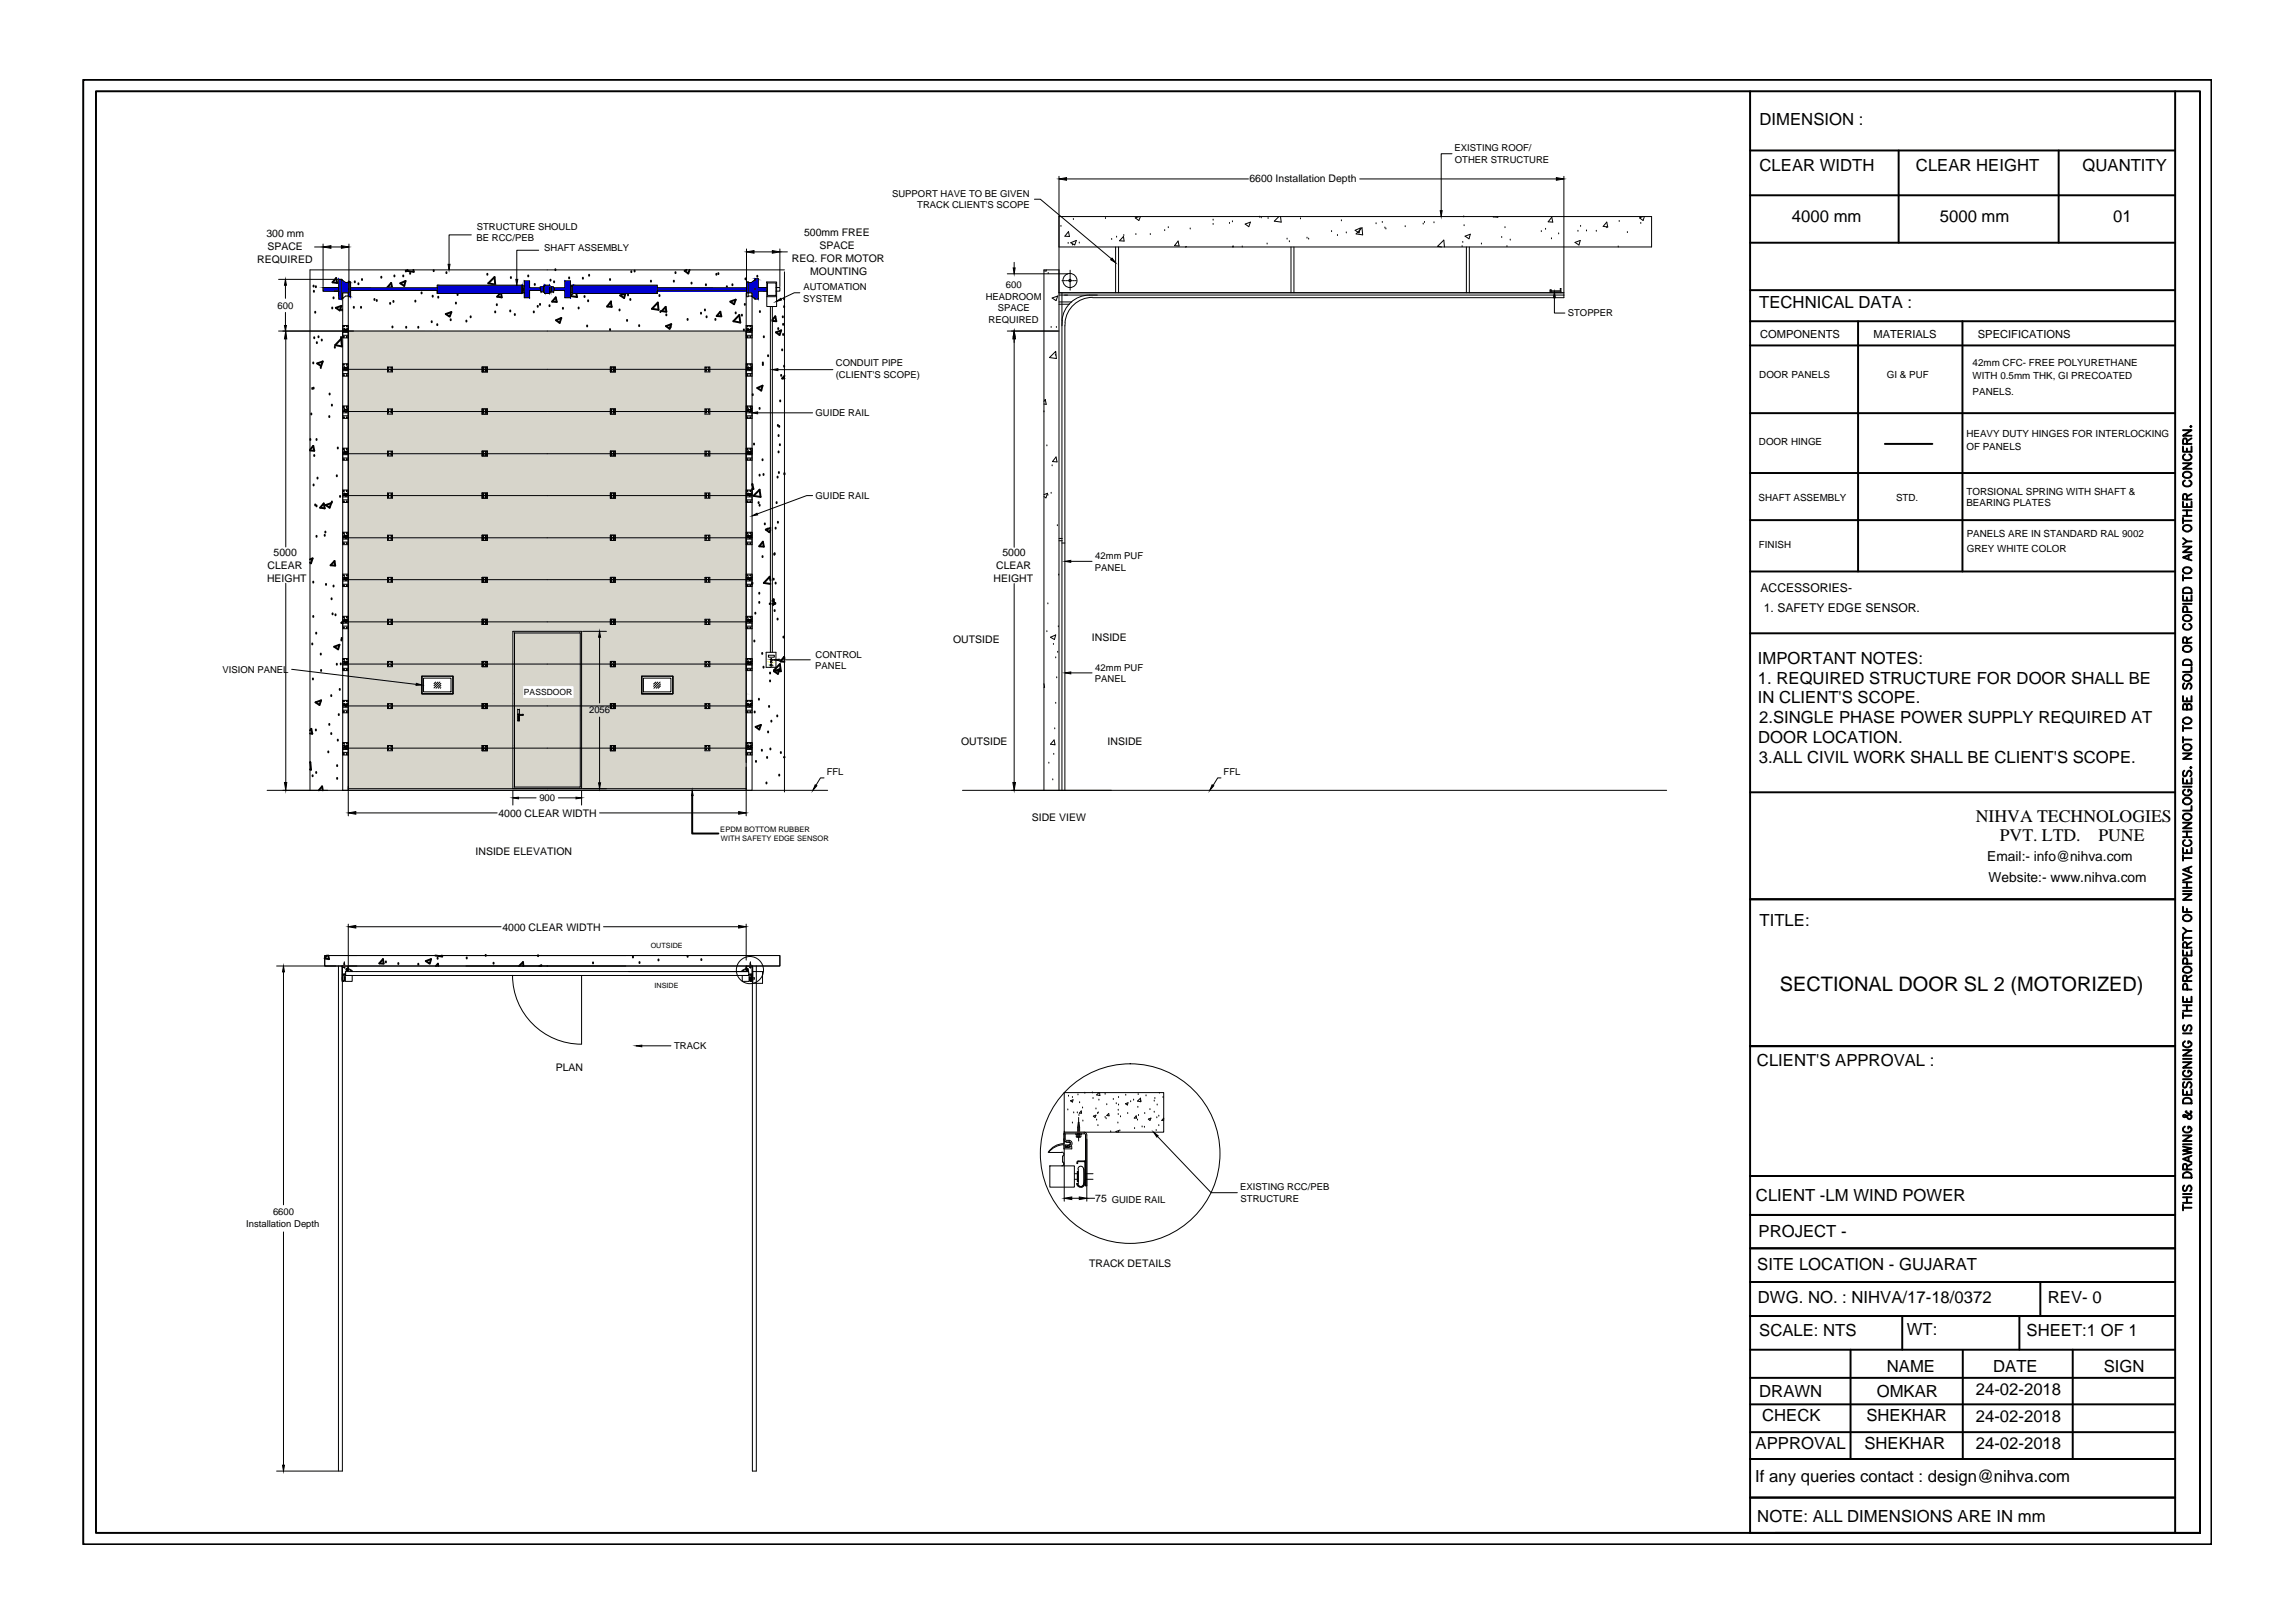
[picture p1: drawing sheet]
<svg xmlns="http://www.w3.org/2000/svg" width="297mm" height="210mm" viewBox="0 0 297 210" stroke-linecap="round" stroke-linejoin="round" font-family="sans-serif">
<defs><g id="words">
<text font-size="2.6" x="230.3" y="128.2">SECTIONAL DOOR SL 2 (MOTORIZED)</text>
<g font-size="2.3">
<text x="255.6" y="106.4">NIHVA TECHNOLOGIES</text>
<text x="258.7" y="108.8">PVT. LTD.</text>
<text x="271.5" y="108.8">PUNE</text>
</g>
<g font-size="2.2">
<text x="227.6" y="16.2">DIMENSION :</text>
<text x="227.6" y="22.1">CLEAR WIDTH</text>
<text x="247.9" y="22.1">CLEAR HEIGHT</text>
<text x="269.4" y="22.1">QUANTITY</text>
<text x="231.8" y="28.7">4000 mm</text>
<text x="251" y="28.7">5000 mm</text>
<text x="273.4" y="28.7">01</text>
<text x="227.6" y="39.9">TECHNICAL DATA :</text>
<text x="227.4" y="85.9">IMPORTANT NOTES:</text>
<text x="227.4" y="88.5">1. REQUIRED STRUCTURE FOR DOOR SHALL BE</text>
<text x="227.4" y="91">IN CLIENT'S SCOPE.</text>
<text x="227.6" y="93.6">2.SINGLE PHASE POWER SUPPLY REQUIRED AT</text>
<text x="227.5" y="96.1">DOOR LOCATION.</text>
<text x="227.6" y="98.7">3.ALL CIVIL WORK SHALL BE CLIENT'S SCOPE.</text>
<text x="227.6" y="119.9">TITLE:</text>
<text x="227.3" y="138">CLIENT'S APPROVAL :</text>
<text x="227.2" y="155.4">CLIENT -LM WIND POWER</text>
<text x="227.5" y="160">PROJECT -</text>
<text x="227.3" y="164.3">SITE LOCATION - GUJARAT</text>
<text x="227.4" y="168.6">DWG. NO. : NIHVA/17-18/0372</text>
<text x="227.6" y="172.9">SCALE: NTS</text>
<text x="246.7" y="172.8">WT:</text>
<text x="262.2" y="172.9">SHEET:1 OF 1</text>
<text x="264.9" y="168.6">REV- 0</text>
<text x="244.1" y="177.5">NAME</text>
<text x="257.9" y="177.5">DATE</text>
<text x="272.2" y="177.5">SIGN</text>
<text x="227.6" y="180.7">DRAWN</text>
<text x="228" y="183.9">CHECK</text>
<text x="241.5" y="183.9">SHEKHAR</text>
<text x="242.8" y="180.8">OMKAR</text>
<text x="255.6" y="180.5">24-02-2018</text>
<text x="255.6" y="184">24-02-2018</text>
<text x="227.1" y="191.8">If any queries contact : design@nihva.com</text>
<text x="227.1" y="187.5">APPROVAL</text>
<text x="241.2" y="187.5">SHEKHAR</text>
<text x="255.6" y="187.5">24-02-2018</text>
<text x="227.3" y="196.9">NOTE: ALL DIMENSIONS ARE IN mm</text>
</g>
<g font-size="1.8">
<text x="257.1" y="111.5">Email:- info@nihva.com</text>
<text x="257.3" y="114.1">Website:- www.nihva.com</text>
</g>
<g font-size="1.6">
<text x="227.8" y="76.6">ACCESSORIES-</text>
<text x="228.2" y="79.2">1. SAFETY EDGE SENSOR.</text>
</g>
<g font-size="1.4">
<text x="161.6" y="23.5">6600 Installation Depth</text>
<text x="33.3" y="34.1">REQUIRED</text>
<text x="34.5" y="30.7">300 mm</text>
<text x="34.6" y="32.4">SPACE</text>
<text x="102.5" y="33.9">REQ. FOR MOTOR</text>
<text x="104" y="30.6">500mm FREE</text>
<text x="104.8" y="35.6">MOUNTING</text>
<text x="106" y="32.2">SPACE</text>
<text x="227.7" y="43.7">COMPONENTS</text>
<text x="242.4" y="43.7">MATERIALS</text>
<text x="255.9" y="43.7">SPECIFICATIONS</text>
<text x="35.4" y="71.9">5000</text>
<text x="34.6" y="75.3">HEIGHT</text>
<text x="34.6" y="73.6">CLEAR</text>
<text x="128.5" y="75.4">HEIGHT</text>
<text x="128.9" y="73.7">CLEAR</text>
<text x="129.7" y="72">5000</text>
<text x="123.3" y="83.2">OUTSIDE</text>
<text x="141.3" y="83">INSIDE</text>
<text x="124.3" y="96.4">OUTSIDE</text>
<text x="143.3" y="96.4">INSIDE</text>
<text x="64.5" y="105.7">4000 CLEAR WIDTH</text>
<text x="133.5" y="106.2">SIDE VIEW</text>
<text x="61.5" y="110.6">INSIDE ELEVATION</text>
<text x="65" y="120.4">4000 CLEAR WIDTH</text>
<text x="71.9" y="138.6">PLAN</text>
<text x="141.7" y="155.6">75 GUIDE RAIL</text>
<text x="140.9" y="163.9">TRACK DETAILS</text>
</g>
<g font-size="1.3">
<text x="255.2" y="47.4">42mm CFC- FREE POLYURETHANE</text>
<text x="227.6" y="48.9">DOOR PANELS</text>
<text x="244.1" y="48.9">GI &amp; PUF</text>
<text x="255.2" y="49.1">WITH 0.5mm THK, GI PRECOATED</text>
<text x="255.2" y="51.1">PANELS.</text>
<text x="227.6" y="57.5">DOOR HINGE</text>
<text x="254.4" y="56.6">HEAVY DUTY HINGES FOR INTERLOCKING</text>
<text x="254.4" y="58.3">OF PANELS</text>
<text x="227.5" y="64.8">SHAFT ASSEMBLY</text>
<text x="245.3" y="64.8">STD.</text>
<text x="254.4" y="64">TORSIONAL SPRING WITH SHAFT &amp;</text>
<text x="254.4" y="65.5">BEARING PLATES</text>
<text x="227.6" y="70.9">FINISH</text>
<text x="254.4" y="69.5">PANELS ARE IN STANDARD RAL 9002</text>
<text x="254.4" y="71.4">GREY WHITE COLOR</text>
</g>
<g font-size="1.2">
<text x="188.2" y="19.6">EXISTING ROOF/</text>
<text x="188.2" y="21.1">OTHER STRUCTURE</text>
<text x="61.7" y="29.7">STRUCTURE SHOULD</text>
<text x="115.4" y="25.5">SUPPORT HAVE TO BE GIVEN</text>
<text x="118.7" y="27">TRACK CLIENT'S SCOPE</text>
<text x="61.7" y="31.2">BE RCC/PEB</text>
<text x="70.4" y="32.4">SHAFT ASSEMBLY</text>
<text x="35.9" y="40">600</text>
<text x="103.9" y="39.1">SYSTEM</text>
<text x="103.9" y="37.6">AUTOMATION</text>
<text x="127.5" y="38.8">HEADROOM</text>
<text x="127.9" y="41.8">REQUIRED</text>
<text x="129.1" y="40.3">SPACE</text>
<text x="130.1" y="37.3">600</text>
<text x="202.8" y="40.9">STOPPER</text>
<text x="108.1" y="47.4">CONDUIT PIPE</text>
<text x="105.5" y="53.8">GUIDE RAIL</text>
<text x="108.1" y="48.9">(CLIENT'S SCOPE)</text>
<text x="105.5" y="64.6">GUIDE RAIL</text>
<text x="141.7" y="73.8">PANEL</text>
<text x="141.7" y="72.3">42mm PUF</text>
<text x="28.8" y="87.1">VISION PANEL</text>
<text x="105.5" y="86.6">PANEL</text>
<text x="105.5" y="85.1">CONTROL</text>
<text x="141.7" y="88.3">PANEL</text>
<text x="141.7" y="86.8">42mm PUF</text>
<text x="76.2" y="92.3">2056</text>
<text x="106.9" y="100.3">FFL</text>
<text x="158.3" y="100.3">FFL</text>
<text x="69.8" y="103.7">900</text>
<text x="87.2" y="135.8">TRACK</text>
<text x="160.5" y="154.1">EXISTING RCC/PEB</text>
<text x="160.5" y="155.5">STRUCTURE</text>
<text x="31.8" y="158.8">Installation Depth</text>
<text x="35.3" y="157.3">6600</text>
</g>
<text font-size="1.1" x="67.8" y="90">PASSDOOR</text>
<g font-size="1">
<text x="93.2" y="107.7">EPDM BOTTOM RUBBER</text>
<text x="93.3" y="108.8">WITH SAFETY EDGE SENSOR</text>
</g>
<g font-size=".9">
<text x="84.2" y="122.7">OUTSIDE</text>
<text x="84.7" y="127.8">INSIDE</text>
</g>
</g></defs>
<!-- layer: 0 -->
<g fill="#d7d5cb" stroke="#d7d5cb" stroke-width=".13">
<path d="M67.7 92.6h7.4z"/>
<path d="M67 92.7h.2v.5z"/>
<path d="M45.1 42.8v.2h51.4zM45.1 42.8h51.4v.2z"/>
<path d="M45.1 43v.7h51.4zM45.1 43h51.4v.7z"/>
<path d="M45.1 43.7v3.4h51.4zM45.1 43.7h51.4v3.4z"/>
<path d="M45.1 47.1v.4h51.4zM45.1 47.1h51.4v.4z"/>
<path d="M91.8 47.5v.3h4.7zM91.8 47.5h4.7v.3z"/>
<path d="M79.6 47.5v.3h11.6zM79.6 47.5h11.6v.3z"/>
<path d="M63 47.5v.3h16zM63 47.5h16v.3z"/>
<path d="M50.8 47.5v.3h11.6zM50.8 47.5h11.6v.3z"/>
<path d="M45.1 47.5v.3h5zM45.1 47.5h5v.3z"/>
<path d="M91.8 96.8v.4h4.7zM91.8 96.8h4.7v.4z"/>
<path d="M79.6 96.8v.4h11.6zM79.6 96.8h11.6v.4z"/>
<path d="M75.2 96.8v.4h3.8zM75.2 96.8h3.8v.4z"/>
<path d="M75.2 97.2v2.1h21.3zM75.2 97.2h21.3v2.1z"/>
<path d="M75.2 99.3v2.8h21.3zM75.2 99.3h21.3v2.8z"/>
<path d="M91.8 91.4v.3h4.7zM91.8 91.4h4.7v.3z"/>
<path d="M79.6 91.4v.3h11.6zM79.6 91.4h11.6v.3z"/>
<path d="M75.2 91.4v.3h3.8zM75.2 91.4h3.8v.3z"/>
<path d="M75.2 91.7v4.4h21.3zM75.2 91.7h21.3v4.4z"/>
<path d="M75.2 96.1v.4h21.3zM75.2 96.1h21.3v.4z"/>
<path d="M91.8 96.5v.3h4.7zM91.8 96.5h4.7v.3z"/>
<path d="M79.6 96.5v.3h11.6zM79.6 96.5h11.6v.3z"/>
<path d="M75.2 96.5v.3h3.8zM75.2 96.5h3.8v.3z"/>
<path d="M66.6 101.9h8.5zM66.6 101.9h8.5zM66.6 96.8v5.1h8.5zM66.6 96.8h8.5v5.1z"/>
<path d="M66.6 101.9h8.4zM66.6 101.9h8.5z"/>
<path d="M66.6 85.9v2.8h8.5zM66.6 85.9h8.5v2.8z"/>
<path d="M66.6 88.7v1.7h1zM66.6 88.7h1v1.7z"/>
<path d="M74.3 88.7v1.7h.8zM74.3 88.7h.8v1.7z"/>
<path d="M66.6 90.4v1h8.5zM66.6 90.4h8.5v1z"/>
<path d="M66.6 91.4v.4h8.5zM66.6 91.4h8.5v.4z"/>
<path d="M67.2 91.8v.7h7.9zM67.2 91.8h7.9v.7z"/>
<path d="M67.7 92.5h7.4zM67.2 92.5h.5h7.4zM67.2 92.5h7.9z"/>
<path d="M67.7 92.5h7.4zM67.7 92.5h7.4zM67.7 92.5h7.4z"/>
<path d="M67.7 92.6h7.4zM67.7 92.5l7.4 .1zM67.7 92.5l7.4 .1z"/>
<path d="M67 92.7v.5h.2zM67 93.2h.2z"/>
<path d="M66.6 91.8v1.5h.4zM66.6 91.8h.4v1.5z"/>
<path d="M66.6 93.3h.4zM66.6 93.3h.4z"/>
<path d="M66.6 93.3h.4zM66.6 93.3h.4z"/>
<path d="M67.2 92.6v.7h7.9zM67.2 92.6h7.9v.7z"/>
<path d="M66.6 93.3h.4zM66.6 93.3h.4z"/>
<path d="M66.6 93.3v3.5h8.5zM66.6 93.3h8.5v3.5z"/>
<path d="M45.1 96.8v.2h5zM45.1 96.8h5v.2z"/>
<path d="M63 96.8v.4h3.4zM63 96.8h3.4v.4z"/>
<path d="M50.8 96.8v.4h11.6zM50.8 96.8h11.6v.4z"/>
<path d="M45.1 97v.2h5zM45.1 97h5v.2z"/>
<path d="M45.1 97.2v.5h21.3zM45.1 97.2h21.3v.5z"/>
<path d="M45.1 97.7v4.4h21.3zM45.1 97.7h21.3v4.4z"/>
<path d="M63 91.4v.3h3.4zM63 91.4h3.4v.3z"/>
<path d="M50.8 91.4v.3h11.6zM50.8 91.4h11.6v.3z"/>
<path d="M45.1 91.4v.3h5zM45.1 91.4h5v.3z"/>
<path d="M45.1 91.7v4.8h21.3zM45.1 91.7h21.3v4.8z"/>
<path d="M63 96.5v.3h3.4zM63 96.5h3.4v.3z"/>
<path d="M50.8 96.5v.3h11.6zM50.8 96.5h11.6v.3z"/>
<path d="M45.1 96.5v.3h5zM45.1 96.5h5v.3z"/>
<path d="M91.8 85.9v.4h4.7zM91.8 85.9h4.7v.4z"/>
<path d="M79.6 85.9v.4h11.6zM79.6 85.9h11.6v.4z"/>
<path d="M75.2 85.9v.4h3.8zM75.2 85.9h3.8v.4z"/>
<path d="M75.2 86.3v1.2h21.3zM75.2 86.3h21.3v1.2z"/>
<path d="M87.1 87.5v2.3h9.4zM87.1 87.5h9.4v2.3z"/>
<path d="M75.2 87.5v2.3h7.8zM75.2 87.5h7.8v2.3z"/>
<path d="M75.2 89.8v1.3h21.3zM75.2 89.8h21.3v1.3z"/>
<path d="M91.8 91.1v.3h4.7zM91.8 91.1h4.7v.3z"/>
<path d="M79.6 91.1v.3h11.6zM79.6 91.1h11.6v.3z"/>
<path d="M75.2 91.1v.3h3.8zM75.2 91.1h3.8v.3z"/>
<path d="M63 85.9v.4h3.4zM63 85.9h3.4v.4z"/>
<path d="M50.8 85.9v.4h11.6zM50.8 85.9h11.6v.4z"/>
<path d="M45.1 85.9v.4h5zM45.1 85.9h5v.4z"/>
<path d="M45.1 86.3v1.2h21.3zM45.1 86.3h21.3v1.2z"/>
<path d="M58.6 87.5v2.3h7.8zM58.6 87.5h7.8v2.3z"/>
<path d="M45.1 87.5v2.3h9.5zM45.1 87.5h9.5v2.3z"/>
<path d="M45.1 89.8v1.3h21.3zM45.1 89.8h21.3v1.3z"/>
<path d="M63 91.1v.3h3.4zM63 91.1h3.4v.3z"/>
<path d="M50.8 91.1v.3h11.6zM50.8 91.1h11.6v.3z"/>
<path d="M45.1 91.1v.3h5zM45.1 91.1h5v.3z"/>
<path d="M91.8 80.5v.3h4.7zM91.8 80.5h4.7v.3z"/>
<path d="M79.6 80.5v.3h11.6zM79.6 80.5h11.6v.3z"/>
<path d="M63 80.5v.3h16zM63 80.5h16v.3z"/>
<path d="M50.8 80.5v.3h11.6zM50.8 80.5h11.6v.3z"/>
<path d="M45.1 80.5v.3h5zM45.1 80.5h5v.3z"/>
<path d="M45.1 80.8v.9h51.4zM45.1 80.8h51.4v.9z"/>
<path d="M75.2 81.7v3.5h21.3zM75.2 81.7h21.3v3.5z"/>
<path d="M75.2 85.2v.4h21.3zM75.2 85.2h21.3v.4z"/>
<path d="M45.1 81.7v3.9h21.3zM45.1 81.7h21.3v3.9z"/>
<path d="M91.8 85.6v.3h4.7zM91.8 85.6h4.7v.3z"/>
<path d="M79.6 85.6v.3h11.6zM79.6 85.6h11.6v.3z"/>
<path d="M75.2 85.6v.3h3.8zM75.2 85.6h3.8v.3z"/>
<path d="M63 85.6v.3h3.4zM63 85.6h3.4v.3z"/>
<path d="M50.8 85.6v.3h11.6zM50.8 85.6h11.6v.3z"/>
<path d="M45.1 85.6v.3h5zM45.1 85.6h5v.3z"/>
<path d="M66.6 81.9h8.5zM66.6 81.9h8.5zM66.6 81.9h8.5zM66.6 81.9h8.5z"/>
<path d="M66.6 81.9v4h8.5zM66.6 81.9h8.5v4z"/>
<path d="M91.8 75v.4h4.7zM91.8 75h4.7v.4z"/>
<path d="M79.6 75v.4h11.6zM79.6 75h11.6v.4z"/>
<path d="M63 75v.4h16zM63 75h16v.4z"/>
<path d="M50.8 75v.4h11.6zM50.8 75h11.6v.4z"/>
<path d="M45.1 75v.4h5zM45.1 75h5v.4z"/>
<path d="M45.1 75.4v4.4h51.4zM45.1 75.4h51.4v4.4z"/>
<path d="M45.1 79.8v.3h51.4zM45.1 79.8h51.4v.3z"/>
<path d="M91.8 80.1v.4h4.7zM91.8 80.1h4.7v.4z"/>
<path d="M79.6 80.1v.4h11.6zM79.6 80.1h11.6v.4z"/>
<path d="M63 80.1v.4h16zM63 80.1h16v.4z"/>
<path d="M50.8 80.1v.4h11.6zM50.8 80.1h11.6v.4z"/>
<path d="M45.1 80.1v.4h5zM45.1 80.1h5v.4z"/>
<path d="M91.8 69.6v.3h4.7zM91.8 69.6h4.7v.3z"/>
<path d="M79.6 69.6v.3h11.6zM79.6 69.6h11.6v.3z"/>
<path d="M63 69.6v.3h16zM63 69.6h16v.3z"/>
<path d="M50.8 69.6v.3h11.6zM50.8 69.6h11.6v.3z"/>
<path d="M45.1 69.6v.3h5zM45.1 69.6h5v.3z"/>
<path d="M45.1 69.9v4.4h51.4zM45.1 69.9h51.4v4.4z"/>
<path d="M45.1 74.3v.4h51.4zM45.1 74.3h51.4v.4z"/>
<path d="M91.8 74.7v.3h4.7zM91.8 74.7h4.7v.3z"/>
<path d="M79.6 74.7v.3h11.6zM79.6 74.7h11.6v.3z"/>
<path d="M63 74.7v.3h16zM63 74.7h16v.3z"/>
<path d="M50.8 74.7v.3h11.6zM50.8 74.7h11.6v.3z"/>
<path d="M45.1 74.7v.3h5zM45.1 74.7h5v.3z"/>
<path d="M91.8 64.1v.4h4.7zM91.8 64.1h4.7v.4z"/>
<path d="M79.6 64.1v.4h11.6zM79.6 64.1h11.6v.4z"/>
<path d="M63 64.1v.4h16zM63 64.1h16v.4z"/>
<path d="M50.8 64.1v.4h11.6zM50.8 64.1h11.6v.4z"/>
<path d="M45.1 64.1v.4h5zM45.1 64.1h5v.4z"/>
<path d="M45.1 64.5v4.4h51.4zM45.1 64.5h51.4v4.4z"/>
<path d="M45.1 68.9v.4h51.4zM45.1 68.9h51.4v.4z"/>
<path d="M91.8 69.3v.3h4.7zM91.8 69.3h4.7v.3z"/>
<path d="M79.6 69.3v.3h11.6zM79.6 69.3h11.6v.3z"/>
<path d="M63 69.3v.3h16zM63 69.3h16v.3z"/>
<path d="M50.8 69.3v.3h11.6zM50.8 69.3h11.6v.3z"/>
<path d="M45.1 69.3v.3h5zM45.1 69.3h5v.3z"/>
<path d="M91.8 58.7v.3h4.7zM91.8 58.7h4.7v.3z"/>
<path d="M79.6 58.7v.3h11.6zM79.6 58.7h11.6v.3z"/>
<path d="M63 58.7v.3h16zM63 58.7h16v.3z"/>
<path d="M50.8 58.7v.3h11.6zM50.8 58.7h11.6v.3z"/>
<path d="M45.1 58.7v.3h5zM45.1 58.7h5v.3z"/>
<path d="M45.1 59v4.4h51.4zM45.1 59h51.4v4.4z"/>
<path d="M45.1 63.4v.4h51.4zM45.1 63.4h51.4v.4z"/>
<path d="M91.8 63.8v.3h4.7zM91.8 63.8h4.7v.3z"/>
<path d="M79.6 63.8v.3h11.6zM79.6 63.8h11.6v.3z"/>
<path d="M63 63.8v.3h16zM63 63.8h16v.3z"/>
<path d="M50.8 63.8v.3h11.6zM50.8 63.8h11.6v.3z"/>
<path d="M45.1 63.8v.3h5zM45.1 63.8h5v.3z"/>
<path d="M91.8 53.3v.3h4.7zM91.8 53.3h4.7v.3z"/>
<path d="M79.6 53.3v.3h11.6zM79.6 53.3h11.6v.3z"/>
<path d="M63 53.3v.3h16zM63 53.3h16v.3z"/>
<path d="M50.8 53.3v.3h11.6zM50.8 53.3h11.6v.3z"/>
<path d="M45.1 53.3v.3h5zM45.1 53.3h5v.3z"/>
<path d="M45.1 53.6v4.4h51.4zM45.1 53.6h51.4v4.4z"/>
<path d="M45.1 58v.4h51.4zM45.1 58h51.4v.4z"/>
<path d="M91.8 58.4v.3h4.7zM91.8 58.4h4.7v.3z"/>
<path d="M79.6 58.4v.3h11.6zM79.6 58.4h11.6v.3z"/>
<path d="M63 58.4v.3h16zM63 58.4h16v.3z"/>
<path d="M50.8 58.4v.3h11.6zM50.8 58.4h11.6v.3z"/>
<path d="M45.1 58.4v.3h5zM45.1 58.4h5v.3z"/>
<path d="M91.8 47.8v.3h4.7zM91.8 47.8h4.7v.3z"/>
<path d="M79.6 47.8v.3h11.6zM79.6 47.8h11.6v.3z"/>
<path d="M63 47.8v.3h16zM63 47.8h16v.3z"/>
<path d="M50.8 47.8v.3h11.6zM50.8 47.8h11.6v.3z"/>
<path d="M45.1 47.8v.3h5zM45.1 47.8h5v.3z"/>
<path d="M45.1 48.1v4.4h51.4zM45.1 48.1h51.4v4.4z"/>
<path d="M45.1 52.5v.4h51.4zM45.1 52.5h51.4v.4z"/>
<path d="M91.8 52.9v.4h4.7zM91.8 52.9h4.7v.4z"/>
<path d="M79.6 52.9v.4h11.6zM79.6 52.9h11.6v.4z"/>
<path d="M63 52.9v.4h16zM63 52.9h16v.4z"/>
<path d="M50.8 52.9v.4h11.6zM50.8 52.9h11.6v.4z"/>
<path d="M45.1 52.9v.4h5zM45.1 52.9h5v.4z"/>
</g>
<g fill="none" stroke="#000" stroke-width=".13">
<path d="M187.8 19.9h-1.3v7.4M36 36.2h7.7M36.9 36.9v1.7M40.7 32h1.1M41.8 37.2h2v.5h-2zM41.8 31.6v5.5M42.8 32h1.4M43.2 37.7h.6v1h.4M43.5 37.7h.3v.6M43.8 37.2v.5M44.2 36.2v2.5M44.3 37.9h.8v64.4h-.8z"/>
<path d="M45.1 36.5h.1M45.1 36.6h-.4l-.5-.4h-.4v1h-.6M45.1 31.6v6.8h.3v-1.9h-.3M45.1 38.3h-.4l-.5 .4M45.4 37.3h11.2M45.4 37.6h11.2M61 30.4h-2.9v3.8M67.5 36.9h-10.9v1.1h10.9M67.5 36.9l.1 .1M67.5 36.9v1.1M67.6 37h.1M67.6 37.9h.1"/>
<path d="M67.6 37.1l.1 .2M67.6 37h.2M67.6 37.9h.2M67.6 37.9l-.1 .1M67.6 37v.9M67.7 37.6l-.1 .2M67.7 37.3v.3M69.7 32.4h-2.8v3.8M69.9 37.3h-1.4v-.9h-.7v2.1h.7v-.9h1.4M69.9 37.6l.1 .2h.3M69.9 37.3v.3M70 37.9h.1"/>
<path d="M70.3 37.1v.7M70.3 37.8l.2 .2M70.5 36.9l-.2 .2h-.3l-.1 .2M70.5 36.9h.6M70.5 38h.6M70.5 36.9v1.1M71.1 36.9l.2 .2M71.1 36.9v1.1M71.3 37.1h.3l.1 .2M71.3 37.8l-.2 .2M71.3 37.1v.7M71.6 37.9h.1"/>
<path d="M71.7 37.3h1.4v-.9h.7v2.1h-.7v-.9h-1.4M71.7 37.6l-.1 .2h-.3M71.7 37.3v.3M73.8 37h.2M74 37h.1M74 37v.9h-.2M74.1 36.9l-.1 .1M74.1 36.9h10.9v1.1h-10.9zM85 37.3h11.6M85 37.6h11.6M96.6 32.2v6.2h.2v-1.9h-.2M96.8 38.3h.4l.5 .4"/>
<path d="M97.6 32.6h2.3M97.7 36.2v-.1h.4v1.1h1.1M97.7 36.2l-.5 .4h-.4M97.7 36.2v2.5M99.2 36.5h1.3v1.9h-1.3zM99.2 38.4v1.3h1.3v-1.3M99.2 37.7h-1.1v1h-.4M99.3 36.6h1.1v1.6h-1.1zM99.7 39.7v44.7M99.9 39.7v44.7M100.4 37.2h.5v.5h-.5M100.9 32.2v4.9"/>
<path d="M100.9 32.6h1M101.5 35.2v67.3M101.5 34.9h-61.4v67.4M103.5 37.9h-.7l-1.7 .8M130.3 35.4h7.8M131.2 34v.7M133.8 25.8h.8l9.2 7.7M135.1 34.9h1.9M135.4 34.9v.2h-.3M135.6 35.4h.1M136.1 38.6l.7-.3-.2 .6zM137 22.8v15.1h65.3v.6h-60.9"/>
<path d="M137 28h76.7v4h-76.7M137 28.1h.1M137.3 29.3h.1M137.7 38.2h.4M138 23.2h23.5M138.2 31.5h.1M138.2 30l.2 .6h-.6zM138.4 35v2.5M138.5 31.4l.7-.3-.2 .6zM138.7 31.7h.1M138.9 28.4h.1M139.6 31.5h.1"/>
<path d="M141 38.2a3.6 3.6 0 0 0-3.6 3.3M141 38.2h61.3M141.3 38.5a3.6 3.6 0 0 0-3.5 3.2M143 28.3h.1M143.8 31h.1M144.3 32v5.9M144.5 30.7h.1M144.7 32v5.9M145.3 30.6l.1 .6h-.6zM145.4 30.5h.1M147 30.4h.1M147.4 28l-.5 .2 .4 .3 .2-.5"/>
<path d="M148.8 30.4h.1M150.7 29.8h.1M151.1 29.5h.1M152.4 31.2l.1 .6h-.6zM153.3 32h.1M154 29.6h.1M156.9 29h.1M156.9 28.5h.1M159.1 28.9h.1M159.4 28.7h.1M159.4 32l.1-.2 .1 .2M160.7 32h.1"/>
<path d="M161.1 29l.7-.3-.2 .6zM163 28.1h.1M163.2 28.2h.1M163.9 31.6h.1M164.1 28.3h.1M165.5 28l-.6 .6 .8 .1v-.7M166.5 30.9h.1M166.8 31.3h.1M167 32v5.9M167.4 32v5.9M168.2 28.3h.1M169.1 30.8h.1"/>
<path d="M169.3 30.9h.1M172.3 30h.1M173 30.5h.1M173.5 28.6h.1M174.2 30.1h.1M175.3 29.8l.7-.3-.2 .6zM175.9 23.2h25.5M176.2 29.5l.1 .9-.9-.1zM178 29h.1M178.8 28.8h.1M179.2 29.5h.1M179.3 29.6h.1"/>
<path d="M181.8 29.3h.1M184.1 29h.1M184.3 28.8h.1M185.5 28.8h.1M186.5 32l-.5-.1 .8-.8 .1 .9M189.2 31.9h.1M189.2 31.4h.1M189.4 28.1h.1M189.4 29.2h.1M189.5 30.6l.7-.3-.2 .6zM189.7 32v5.9M190.1 32v5.9"/>
<path d="M191.7 31.6h.1M193.2 28l.6 .1v-.1M194.3 30.7h.1M194.7 29.5h.1M195 31.9h.1M195.4 31.1h.1M199.4 30h.1M200 29.7h.1M200.5 37.5h.2v.3h-.2zM200.7 37.8h1.2M200.7 37.6h1.2v-.3v.6M200.7 30.9h.1"/>
<path d="M200.8 28.1l.1 .6h-.6zM201.1 38.5v2h1.4M201.6 30.3h.1M202.3 22.8v15M203.8 31.4l.6-.3-.1 .6zM204.1 29.9h.1M204.5 29.3h.1M205.2 29.9h.1M206.5 29.9h.1M207.9 29.5h.1M207.9 28.7l.1 .7-.6-.1zM209.4 32h.1"/>
<path d="M209.5 28.7h.1M210.5 30.1h.1M212.3 28.9h.1M212.5 28l-.4 .2 .5 .3 .1-.5M36 42.8h60.5M36.9 40.4v1.7M37 43.9v26.9M44.3 58v1.6h.8M44.3 52.5v1.6h.8M44.3 47.1v1.6h.8M44.3 42.1v1.6h.8M45.1 42.1v60.2"/>
<path d="M45.1 58.7h51.4M45.1 53.3h51.4M45.1 47.8h51.4M50.1 47.5h.7v.6h-.7zM50.1 52.9h.7v.7h-.7zM50.1 58.4h.7v.6h-.7zM62.4 47.5h.6v.6h-.6zM62.4 52.9h.6v.7h-.6zM62.4 58.4h.6v.6h-.6zM79 47.5h.6v.6h-.6zM79 52.9h.6v.7h-.6zM79 58.4h.6v.6h-.6z"/>
<path d="M91.2 47.5h.6v.6h-.6zM91.2 52.9h.6v.7h-.6zM91.2 58.4h.6v.6h-.6zM96.5 42.1v60.2M97.3 42.1v1.6h-.8M97.3 47.1v1.6h-.8M97.3 52.5v1.6h-.8M97.3 58v1.6h-.8M98 53.4h7.1M100.6 47.8h7.2M130.3 42.8h6.7M131.2 43.6v27.2"/>
<path d="M135.1 53.3h.1M135.1 51.9l.1-.2 .2 .6h-.3M135.4 57.7h.1M135.8 46.3l.8-.8 .1 .9zM136 42.4h.1M136.5 46h.1M136.6 59.1l.2 .7-.6-.1zM136.7 42.4h.1M137.4 41.4v.8M137.8 41.8v.4M37 75.5v25.8M44.3 79.8v1.6h.8"/>
<path d="M44.3 74.3v1.6h.8M44.3 68.9v1.6h.8M44.3 63.4v1.6h.8M45.1 75h51.4M45.1 69.6h51.4M45.1 64.1h51.4M50.1 63.8h.7v.7h-.7zM50.1 69.3h.7v.6h-.7zM50.1 74.7h.7v.7h-.7zM62.4 63.8h.6v.7h-.6zM62.4 69.3h.6v.6h-.6zM62.4 74.7h.6v.7h-.6z"/>
<path d="M79 63.8h.6v.7h-.6zM79 69.3h.6v.6h-.6zM79 74.7h.6v.7h-.6zM91.2 63.8h.6v.7h-.6zM91.2 69.3h.6v.6h-.6zM91.2 74.7h.6v.7h-.6zM97.3 63.4v1.6h-.8M97.3 68.9v1.6h-.8M97.3 74.3v1.6h-.8M97.3 79.8v1.6h-.8M105.1 64.1h-.7l-6.4 2.4M131.2 75.5v25.8"/>
<path d="M135.1 64l.4-.2-.2 .6-.2-.1M135.6 78.1h.1M135.6 64.1h.1M136 63.8h.1M136.1 60.3h.1M136.8 68h.1M137 74.4h.1M138.5 72.6h2.8M37.7 86.6l16.1 2M44.3 96.1v1.6h.8M44.3 90.6v1.6h.8M44.3 85.2v1.6h.8"/>
<path d="M45.1 96.8h51.4M45.1 91.4h51.4M45.1 85.9h51.4M45.1 80.5h51.4M50.1 96.5h.7v.7h-.7zM50.1 80.1h.7v.7h-.7zM50.1 85.6h.7v.7h-.7zM50.1 91.1h.7v.6h-.7zM54.6 87.5h4v2.3h-4zM54.6 87.5v2.3h4v-2.3M54.6 87.5h4M54.6 87.5v2.3h4"/>
<path d="M54.8 87.8h3.5v1.7h-3.5zM56.4 88.3l-.3 .2M56.7 88.3l-.6 .4M56.9 88.3l-.8 .7M57 88.4l-.6 .7M57 88.7l-.3 .4M57 89v.1M58.6 87.5v2.3M62.4 96.5h.6v.7h-.6zM62.4 80.1h.6v.7h-.6zM62.4 85.6h.6v.7h-.6zM62.4 91.1h.6v.6h-.6z"/>
<path d="M66.5 81.9h.1M66.9 93.2l.1 .1M67 91.8h-.1M67 93.3h.2M67 92.7h.2v.5h-.2zM67 92.4v.1M67 92.9h.2l-.1 .2zM67.1 92.5h.6M67.1 92.6h.6M67.2 91.8h.1M67.2 92.6v.7M67.2 92.5v-.7h-.2v1.5"/>
<path d="M67.6 92.4h.1M67.7 92.5h-.1M67.7 92.5h.1M75 81.9h.1M75 81.9h-8.4v20h8.4M75.1 81.9v20M75.4 81.7h3.1M77.6 82.5v8.5M77.6 92.8v8.5M79 96.5h.6v.7h-.6zM79 80.1h.6v.7h-.6zM79 85.6h.6v.7h-.6z"/>
<path d="M79 91.1h.6v.6h-.6zM83 87.5h4.1v2.3h-4.1zM83 87.5v2.3h4.1v-2.3M83 87.5h4.1M83 87.5v2.3M83.2 87.8h3.6v1.7h-3.6zM84.9 88.3l-.3 .2M85.1 88.3l-.5 .5M85.4 88.3l-.8 .8M85.4 88.5l-.5 .6M85.4 88.8l-.3 .3M87.1 87.5v2.3h-4.1"/>
<path d="M91.2 96.5h.6v.7h-.6zM91.2 80.1h.6v.7h-.6zM91.2 85.6h.6v.7h-.6zM91.2 91.1h.6v.6h-.6zM96.5 98.7v-60.8h.8v64.4h-.8v-3M97.3 85.2v1.6h-.8M97.3 90.6v1.6h-.8M97.3 96.1v1.6h-.8M99.1 84.4h1.3v2h-1.3zM99.4 84.8h.8v.2h-.8zM100.8 85.4h4M135.1 88.5v.4"/>
<path d="M135.4 81.7h.1M135.7 98.8h.1M135.9 82.5l.7-.3-.2 .6zM136.3 83.4h.1M136.3 97.6h.1M136.4 95.8l.1 .6-.6-.1zM136.5 94.3h.1M136.6 91h.1M136.6 85.1h.1M136.7 87.7h.1M136.8 84.4h.1M136.9 81.1h.1"/>
<path d="M138.5 87.1h2.8M34.6 102.3h72.5M45.1 102.4v3.2M45.1 119.6v5.3M45.1 102.1h51.4M46 119.9h18.8M46 105.2h18.3M66.4 102.1v-20.4h8.8v20.4M66.4 102.4v1.8M66.5 101.8v.1M67.1 103.3h2.3M72.2 103.3h2.3"/>
<path d="M75.2 102.4v1.8M77.6 105.2h18M78.1 119.9h17.5M96.5 102.4v3.2M96.5 119.6v4.6M106.6 100.7h-.5l-.5 .9M124.5 102.3h91.1M136.2 100.9h.1M158 100.7h-.5l-.6 .9M35.8 125h7.6M36.7 125.8v30.1M42 123.7h58.9v1.3h-58.9z"/>
<path d="M43.8 125v65.4h.5v-65.4M45.1 123.7h1.1M45.1 125h1.1M60.3 123.7h20.7M60.3 125h20.7M66.3 126.2a8.9 8.9 0 0 0 8.9 8.9v-8.9M83 135.3h3.8M97.3 125v65.4h.5v-65.4M97.4 125.7h1.3v1.6h-1.3zM97.6 126.5v.2M36.7 159.4v30.2M135.7 149.1h1.7"/>
<path d="M137.7 146.5h.1M137.7 141.4h12.9v5.1h-12.9zM137.7 146.6v8.8M138.1 143.6h.1M138.2 141.9h.1M138.5 142.5l.3-.2-.1 .3zM138.7 155.1h.9M138.7 145.3h.1M138.7 142h.1M138.9 144h.1M139.4 144h.1M139.5 141.7h.1"/>
<path d="M139.6 144.4h.1M139.7 142.7h.1M139.9 143.8v.3h-.3zM140.1 143.4h.1M140.1 145.1h.1M140.3 141.5h.1M140.6 147.4v8M140.6 155.1h1M141.3 141.4h.1M141.4 142.2h.1M141.4 144.4l.4-.1-.1 .3zM141.8 143.5h.1"/>
<path d="M141.9 144.9h.1M142 144.1h.1M142 145.7h.1M142.1 144h.1M142.2 142.4h.1M142.2 141.4l-.3 .3 .4 .1v-.4M143 141.6h.1M143 144.6h.1M143.1 144.8h.1M143.2 143h.1M143.2 144.4l.2-.3 .1 .3zM143.7 146.5h.1"/>
<path d="M144 142.3h.1M144.4 142.8h.1M144.5 146.5l-.1-.1 .4-.1-.1 .2M144.6 145.3h.1M144.7 143.7h.1M144.7 144.2h.1M144.7 142h.1M144.7 143h.1M144.9 146.3h.1M145 144.5h.1M145.6 142.8l.3-.1v.3zM145.6 141.7h.1"/>
<path d="M145.9 144.1h.1M146.3 142.6h.1M146.7 142.4h.1M146.8 146.1h.1M147 144.4v.3h-.3zM147.2 144.9h.1M147.2 142.5l.3-.4 .1 .5zM147.2 143.3h.1M147.2 141.6h.1M147.3 144.4h.1M147.6 142.5h.1M147.8 145.8h.1"/>
<path d="M148.1 145.9h.1M148.1 144.1h.1M148.3 141.8h.1M148.6 144.8l.3-.1-.1 .3zM148.8 143.6h.1M149.3 143.9h.1M149.3 142.5h.1M149.4 142.2h.1M149.6 146.3h.1M149.7 144.7h.1M149.7 143h.1M149.7 147.1l7 7.2h3.4"/>
<path d="M149.9 145.7h.1M149.9 144.4h.1M150 141.4h.1M150.5 142h.1M150.6 144.9v-.2l-.3 .3h.3M35.8 190.4h7.9"/>
<circle cx="138.4" cy="36.3" r=".91"/>
<circle cx="44.5" cy="58.1" r=".06"/>
<circle cx="44.5" cy="59.4" r=".06"/>
<circle cx="44.5" cy="47.2" r=".06"/>
<circle cx="44.5" cy="43.6" r=".06"/>
<circle cx="44.5" cy="42.2" r=".06"/>
<circle cx="44.5" cy="54" r=".06"/>
<circle cx="44.5" cy="52.6" r=".06"/>
<circle cx="44.5" cy="48.5" r=".06"/>
<circle cx="44.9" cy="58.1" r=".06"/>
<circle cx="44.9" cy="54" r=".06"/>
<circle cx="44.9" cy="47.2" r=".06"/>
<circle cx="44.9" cy="42.2" r=".06"/>
<circle cx="44.9" cy="43.6" r=".06"/>
<circle cx="44.9" cy="59.4" r=".06"/>
<circle cx="44.9" cy="48.5" r=".06"/>
<circle cx="44.9" cy="52.6" r=".06"/>
<circle cx="50.2" cy="53.1" r=".06"/>
<circle cx="50.2" cy="47.6" r=".06"/>
<circle cx="50.2" cy="58.5" r=".06"/>
<circle cx="50.2" cy="53.4" r=".06"/>
<circle cx="50.2" cy="48" r=".06"/>
<circle cx="50.2" cy="58.9" r=".06"/>
<circle cx="50.6" cy="58.5" r=".06"/>
<circle cx="50.6" cy="53.1" r=".06"/>
<circle cx="50.6" cy="47.6" r=".06"/>
<circle cx="50.6" cy="48" r=".06"/>
<circle cx="50.6" cy="58.9" r=".06"/>
<circle cx="50.6" cy="53.4" r=".06"/>
<circle cx="62.5" cy="58.5" r=".06"/>
<circle cx="62.5" cy="53.1" r=".06"/>
<circle cx="62.5" cy="53.4" r=".06"/>
<circle cx="62.5" cy="47.6" r=".06"/>
<circle cx="62.5" cy="48" r=".06"/>
<circle cx="62.5" cy="58.9" r=".06"/>
<circle cx="62.9" cy="58.9" r=".06"/>
<circle cx="62.9" cy="48" r=".06"/>
<circle cx="62.9" cy="53.4" r=".06"/>
<circle cx="62.9" cy="53.1" r=".06"/>
<circle cx="62.9" cy="58.5" r=".06"/>
<circle cx="62.9" cy="47.6" r=".06"/>
<circle cx="79.1" cy="58.9" r=".06"/>
<circle cx="79.1" cy="48" r=".06"/>
<circle cx="79.1" cy="47.6" r=".06"/>
<circle cx="79.1" cy="53.4" r=".06"/>
<circle cx="79.1" cy="58.5" r=".06"/>
<circle cx="79.1" cy="53.1" r=".06"/>
<circle cx="79.4" cy="58.9" r=".06"/>
<circle cx="79.4" cy="53.4" r=".06"/>
<circle cx="79.4" cy="48" r=".06"/>
<circle cx="79.4" cy="53.1" r=".06"/>
<circle cx="79.4" cy="47.6" r=".06"/>
<circle cx="79.4" cy="58.5" r=".06"/>
<circle cx="91.3" cy="47.6" r=".06"/>
<circle cx="91.3" cy="53.1" r=".06"/>
<circle cx="91.3" cy="48" r=".06"/>
<circle cx="91.3" cy="58.9" r=".06"/>
<circle cx="91.3" cy="58.5" r=".06"/>
<circle cx="91.3" cy="53.4" r=".06"/>
<circle cx="91.7" cy="58.9" r=".06"/>
<circle cx="91.7" cy="53.1" r=".06"/>
<circle cx="91.7" cy="48" r=".06"/>
<circle cx="91.7" cy="58.5" r=".06"/>
<circle cx="91.7" cy="47.6" r=".06"/>
<circle cx="91.7" cy="53.4" r=".06"/>
<circle cx="96.7" cy="59.4" r=".06"/>
<circle cx="96.7" cy="47.2" r=".06"/>
<circle cx="96.7" cy="52.6" r=".06"/>
<circle cx="96.7" cy="54" r=".06"/>
<circle cx="96.7" cy="48.5" r=".06"/>
<circle cx="96.7" cy="42.2" r=".06"/>
<circle cx="96.7" cy="58.1" r=".06"/>
<circle cx="96.7" cy="43.6" r=".06"/>
<circle cx="97.1" cy="47.2" r=".06"/>
<circle cx="97.1" cy="42.2" r=".06"/>
<circle cx="97.1" cy="58.1" r=".06"/>
<circle cx="97.1" cy="59.4" r=".06"/>
<circle cx="97.1" cy="54" r=".06"/>
<circle cx="97.1" cy="48.5" r=".06"/>
<circle cx="97.1" cy="52.6" r=".06"/>
<circle cx="97.1" cy="43.6" r=".06"/>
<circle cx="44.5" cy="63.5" r=".06"/>
<circle cx="44.5" cy="70.3" r=".06"/>
<circle cx="44.5" cy="64.9" r=".06"/>
<circle cx="44.5" cy="74.4" r=".06"/>
<circle cx="44.5" cy="69" r=".06"/>
<circle cx="44.5" cy="79.9" r=".06"/>
<circle cx="44.5" cy="75.8" r=".06"/>
<circle cx="44.9" cy="79.9" r=".06"/>
<circle cx="44.9" cy="69" r=".06"/>
<circle cx="44.9" cy="74.4" r=".06"/>
<circle cx="44.9" cy="63.5" r=".06"/>
<circle cx="44.9" cy="64.9" r=".06"/>
<circle cx="44.9" cy="75.8" r=".06"/>
<circle cx="44.9" cy="70.3" r=".06"/>
<circle cx="50.2" cy="64.3" r=".06"/>
<circle cx="50.2" cy="69.4" r=".06"/>
<circle cx="50.2" cy="74.8" r=".06"/>
<circle cx="50.2" cy="75.2" r=".06"/>
<circle cx="50.2" cy="63.9" r=".06"/>
<circle cx="50.2" cy="69.7" r=".06"/>
<circle cx="50.6" cy="64.3" r=".06"/>
<circle cx="50.6" cy="69.4" r=".06"/>
<circle cx="50.6" cy="74.8" r=".06"/>
<circle cx="50.6" cy="69.7" r=".06"/>
<circle cx="50.6" cy="75.2" r=".06"/>
<circle cx="50.6" cy="63.9" r=".06"/>
<circle cx="62.5" cy="75.2" r=".06"/>
<circle cx="62.5" cy="69.4" r=".06"/>
<circle cx="62.5" cy="64.3" r=".06"/>
<circle cx="62.5" cy="69.7" r=".06"/>
<circle cx="62.5" cy="63.9" r=".06"/>
<circle cx="62.5" cy="74.8" r=".06"/>
<circle cx="62.9" cy="74.8" r=".06"/>
<circle cx="62.9" cy="69.7" r=".06"/>
<circle cx="62.9" cy="64.3" r=".06"/>
<circle cx="62.9" cy="63.9" r=".06"/>
<circle cx="62.9" cy="75.2" r=".06"/>
<circle cx="62.9" cy="69.4" r=".06"/>
<circle cx="79.1" cy="69.4" r=".06"/>
<circle cx="79.1" cy="64.3" r=".06"/>
<circle cx="79.1" cy="63.9" r=".06"/>
<circle cx="79.1" cy="75.2" r=".06"/>
<circle cx="79.1" cy="69.7" r=".06"/>
<circle cx="79.1" cy="74.8" r=".06"/>
<circle cx="79.4" cy="63.9" r=".06"/>
<circle cx="79.4" cy="75.2" r=".06"/>
<circle cx="79.4" cy="74.8" r=".06"/>
<circle cx="79.4" cy="64.3" r=".06"/>
<circle cx="79.4" cy="69.4" r=".06"/>
<circle cx="79.4" cy="69.7" r=".06"/>
<circle cx="91.3" cy="69.7" r=".06"/>
<circle cx="91.3" cy="74.8" r=".06"/>
<circle cx="91.3" cy="64.3" r=".06"/>
<circle cx="91.3" cy="69.4" r=".06"/>
<circle cx="91.3" cy="75.2" r=".06"/>
<circle cx="91.3" cy="63.9" r=".06"/>
<circle cx="91.7" cy="69.7" r=".06"/>
<circle cx="91.7" cy="64.3" r=".06"/>
<circle cx="91.7" cy="63.9" r=".06"/>
<circle cx="91.7" cy="74.8" r=".06"/>
<circle cx="91.7" cy="69.4" r=".06"/>
<circle cx="91.7" cy="75.2" r=".06"/>
<circle cx="96.7" cy="75.8" r=".06"/>
<circle cx="96.7" cy="70.3" r=".06"/>
<circle cx="96.7" cy="69" r=".06"/>
<circle cx="96.7" cy="63.5" r=".06"/>
<circle cx="96.7" cy="79.9" r=".06"/>
<circle cx="96.7" cy="74.4" r=".06"/>
<circle cx="96.7" cy="64.9" r=".06"/>
<circle cx="97.1" cy="63.5" r=".06"/>
<circle cx="97.1" cy="79.9" r=".06"/>
<circle cx="97.1" cy="74.4" r=".06"/>
<circle cx="97.1" cy="70.3" r=".06"/>
<circle cx="97.1" cy="64.9" r=".06"/>
<circle cx="97.1" cy="69" r=".06"/>
<circle cx="97.1" cy="75.8" r=".06"/>
<circle cx="44.5" cy="96.2" r=".06"/>
<circle cx="44.5" cy="90.7" r=".06"/>
<circle cx="44.5" cy="92.1" r=".06"/>
<circle cx="44.5" cy="85.3" r=".06"/>
<circle cx="44.5" cy="86.6" r=".06"/>
<circle cx="44.5" cy="97.6" r=".06"/>
<circle cx="44.5" cy="81.2" r=".06"/>
<circle cx="44.9" cy="92.1" r=".06"/>
<circle cx="44.9" cy="85.3" r=".06"/>
<circle cx="44.9" cy="97.6" r=".06"/>
<circle cx="44.9" cy="90.7" r=".06"/>
<circle cx="44.9" cy="81.2" r=".06"/>
<circle cx="44.9" cy="96.2" r=".06"/>
<circle cx="44.9" cy="86.6" r=".06"/>
<circle cx="50.2" cy="96.6" r=".06"/>
<circle cx="50.2" cy="91.2" r=".06"/>
<circle cx="50.2" cy="80.6" r=".06"/>
<circle cx="50.2" cy="97" r=".06"/>
<circle cx="50.2" cy="80.3" r=".06"/>
<circle cx="50.2" cy="86.1" r=".06"/>
<circle cx="50.2" cy="91.5" r=".06"/>
<circle cx="50.2" cy="85.7" r=".06"/>
<circle cx="50.6" cy="97" r=".06"/>
<circle cx="50.6" cy="80.3" r=".06"/>
<circle cx="50.6" cy="85.7" r=".06"/>
<circle cx="50.6" cy="86.1" r=".06"/>
<circle cx="50.6" cy="80.6" r=".06"/>
<circle cx="50.6" cy="96.6" r=".06"/>
<circle cx="50.6" cy="91.2" r=".06"/>
<circle cx="50.6" cy="91.5" r=".06"/>
<circle cx="62.5" cy="91.2" r=".06"/>
<circle cx="62.5" cy="80.6" r=".06"/>
<circle cx="62.5" cy="97" r=".06"/>
<circle cx="62.5" cy="96.6" r=".06"/>
<circle cx="62.5" cy="91.5" r=".06"/>
<circle cx="62.5" cy="85.7" r=".06"/>
<circle cx="62.5" cy="80.3" r=".06"/>
<circle cx="62.5" cy="86.1" r=".06"/>
<circle cx="62.9" cy="86.1" r=".06"/>
<circle cx="62.9" cy="96.6" r=".06"/>
<circle cx="62.9" cy="97" r=".06"/>
<circle cx="62.9" cy="91.2" r=".06"/>
<circle cx="62.9" cy="85.7" r=".06"/>
<circle cx="62.9" cy="91.5" r=".06"/>
<circle cx="62.9" cy="80.3" r=".06"/>
<circle cx="62.9" cy="80.6" r=".06"/>
<circle cx="67" cy="92.5" r=".06"/>
<circle cx="79.1" cy="86.1" r=".06"/>
<circle cx="79.1" cy="91.2" r=".06"/>
<circle cx="79.1" cy="85.7" r=".06"/>
<circle cx="79.1" cy="91.5" r=".06"/>
<circle cx="79.1" cy="80.3" r=".06"/>
<circle cx="79.1" cy="80.6" r=".06"/>
<circle cx="79.1" cy="96.6" r=".06"/>
<circle cx="79.1" cy="97" r=".06"/>
<circle cx="79.4" cy="91.2" r=".06"/>
<circle cx="79.4" cy="91.5" r=".06"/>
<circle cx="79.4" cy="96.6" r=".06"/>
<circle cx="79.4" cy="97" r=".06"/>
<circle cx="79.4" cy="85.7" r=".06"/>
<circle cx="79.4" cy="80.3" r=".06"/>
<circle cx="79.4" cy="86.1" r=".06"/>
<circle cx="79.4" cy="80.6" r=".06"/>
<circle cx="91.3" cy="91.2" r=".06"/>
<circle cx="91.3" cy="91.5" r=".06"/>
<circle cx="91.3" cy="97" r=".06"/>
<circle cx="91.3" cy="80.3" r=".06"/>
<circle cx="91.3" cy="80.6" r=".06"/>
<circle cx="91.3" cy="96.6" r=".06"/>
<circle cx="91.3" cy="85.7" r=".06"/>
<circle cx="91.3" cy="86.1" r=".06"/>
<circle cx="91.7" cy="91.2" r=".06"/>
<circle cx="91.7" cy="80.3" r=".06"/>
<circle cx="91.7" cy="80.6" r=".06"/>
<circle cx="91.7" cy="96.6" r=".06"/>
<circle cx="91.7" cy="97" r=".06"/>
<circle cx="91.7" cy="91.5" r=".06"/>
<circle cx="91.7" cy="86.1" r=".06"/>
<circle cx="91.7" cy="85.7" r=".06"/>
<circle cx="96.7" cy="92.1" r=".06"/>
<circle cx="96.7" cy="86.6" r=".06"/>
<circle cx="96.7" cy="96.2" r=".06"/>
<circle cx="96.7" cy="90.7" r=".06"/>
<circle cx="96.7" cy="85.3" r=".06"/>
<circle cx="96.7" cy="97.6" r=".06"/>
<circle cx="96.7" cy="81.2" r=".06"/>
<circle cx="97.1" cy="92.1" r=".06"/>
<circle cx="97.1" cy="81.2" r=".06"/>
<circle cx="97.1" cy="96.2" r=".06"/>
<circle cx="97.1" cy="85.3" r=".06"/>
<circle cx="97.1" cy="86.6" r=".06"/>
<circle cx="97.1" cy="90.7" r=".06"/>
<circle cx="97.1" cy="97.6" r=".06"/>
<circle cx="99.8" cy="85.7" r=".11"/>
<circle cx="99.8" cy="86.1" r=".11"/>
<circle cx="99.8" cy="85.4" r=".11"/>
<circle cx="97" cy="125.5" r="1.76"/>
<circle cx="146.2" cy="149.3" r="11.6"/>
</g>
<g fill="none" stroke="#000" stroke-width=".25">
<path d="M10.8 10.3h275.3v189.6h-275.3zM12.4 11.8h272.2v186.6h-272.2zM226.4 11.8v186.6h55v-186.6M226.4 19.5h55M245.6 19.5v11.9M266.3 19.5v11.9M40.6 37.1h.1M40.6 37.8h.1M40.9 37.2h.1M43 39.9h.1M43.2 38.6h.1M43.4 39.8l.8-.2-.2 .6z"/>
<path d="M43.5 36l.1 .6-.6-.1zM45.8 39.8h.1M45.9 36.5h.1M46.4 36.8h.1M46.7 39.8h.1M46.8 36.2h.1M48.4 38.8h.1M48.7 38.9h.1M49.3 35.9h.1M50.5 39.3h.1M50.6 36.6l.1 .6h-.6zM50.9 39.1h.1"/>
<path d="M51 35.8h.1M51.8 36.7l.7-.3-.2 .6zM52.2 35.8h.1M52.5 35.1h.1M52.7 34.9l-.1 .2 .9 .1v-.3M53.1 35.4h.1M53.7 39h.1M54.5 38h.1M56 38.4h.1M56.1 35.1h.1M56.7 38.5h.1M57.8 35.3h.1"/>
<path d="M59 39.3h.1M59.2 38.2h.1M63 35.6h.1M64 35.9l.1 .9-.9-.1zM64.3 39.5h.1M64.7 38l-.4 .4 .6 .1-.1-.5M66.1 36h.1M68.3 35.8h.1M69.2 36.9h.1M69.6 39.7h.1M69.9 39.5h.1M71.1 39.6h.1"/>
<path d="M71.2 36.3h.1M71.7 36.5h.1M71.9 35h.1M71.9 38.5l.1 .6-.6-.1zM72.8 40h.1M73.6 36h.1M74.1 38l-.3 .3M74.6 38v.4l-.8-.1M74.9 39.9h.1M75.4 36.1h.1M75.6 38.4h.1M76.1 39h.1"/>
<path d="M76.2 35.7h.1M78.9 36.2h.1M79 39.1l.1 .6h-.6zM79.1 39.1h.1M80.2 38.2l.7-.2-.2 .6zM81.3 38.2h.1M81.5 38.8h.1M81.7 35.2h.1M82.1 35.1h.1M84.2 36.4h.1M85.1 39.2l.1 .9-.9-.1zM85.3 38.3h.1"/>
<path d="M86.1 39.7l.1 .6h-.6zM87.2 36.4h.1M87.4 35.3h.1M88.8 34.9l-.2 .2 .4 .3 .2-.5M89.5 36.7h.1M91.3 36.9h.1M92.7 35.6h.1M92.9 35.5h.1M94 37.2h.1M94.5 39l.7-.2-.2 .6zM94.8 36.9h.1M96.4 39.5h.1"/>
<path d="M96.4 36.2h.1M98 35.8h.1M101.4 38.7h.1M101.4 39.8h.1M226.4 31.4h55M226.4 25.3h55M226.4 37.5h55M40.1 58.2l.4-.5 .2 .6h-.6M40.1 56.9h.1M40.3 53.6h.1M40.4 50.3h.1M40.5 47h.1"/>
<path d="M40.6 50.3h.1M40.7 43.8h.1M40.7 59h.1M40.8 40.5h.1M41 56.9h.1M41 44.4h.1M41 47l.8-.2-.3 .6zM41.2 43.6h.1M41.5 47.6h.1M41.6 44.1h.1M42.6 54h.1M42.6 51.1h.1"/>
<path d="M42.9 52.5h.1M43.3 45h.1M43.7 58h.1M44.1 43.7h.1M44.1 43.9l.2 .9-.9-.1zM44.3 40.2h.1M50.8 42.4h.1M52.5 42.4h.1M54.1 42.4h.1M55.9 41.7h.1M56.6 42.1h.1M57.7 40.6l.7-.2-.2 .6z"/>
<path d="M58.3 41.4h.1M60.3 41.6h.1M60.9 41.1h.1M64.1 40.4h.1M66 40.3h.1M66.6 40.8h.1M69.1 40.4h.1M71.9 41.4l.7-.3-.2 .7zM76 42.2h.1M78.9 42.7h.1M80.2 40.2h.1M81.1 41.5h.1"/>
<path d="M82.7 42.2h.1M85.4 40.4h.1M86.2 42.2l.6-.2-.2 .5zM86.2 40.8h.1M86.8 42.4h.1M89 41.4h.1M90.7 40.6h.1M91.2 40.2h.1M91.4 41.1h.1M92.6 41.4h.1M93.2 40.3l.1 .6h-.6zM95.2 40.6h.1"/>
<path d="M95.6 40.8l.2 .9-.9-.1zM96 40.9h.1M96.2 42.8h.1M97.4 51.1h.1M97.6 57.5h.1M98 50.2l.7-.3-.2 .6zM98.3 52.9h.1M98.3 40.4h.1M98.7 59.6h.1M98.7 47h.1M98.7 47.2h.1M98.8 43.6h.1"/>
<path d="M99.4 46.1h.1M99.9 41.4l.4-.5 .1 .7-.5-.1M100.4 43l.7-.2-.2 .5zM100.6 55.1h.1M100.7 42.6h.1M100.7 56.4h.1M100.7 58.5h.1M100.8 55.2h.1M100.9 57.6h.1M100.9 51.9h.1M101.1 48.6h.1M101.2 45.3h.1"/>
<path d="M101.3 41.1h.1M101.3 42h.1M101.3 43.3h.1M101.4 47.5h.1M101.5 48.6l-.3 .4h.3M226.4 41.6h55M226.4 53.5h55M226.4 44.7h55M240.4 41.6v32.4M243.9 57.4h6.1M253.9 41.6v32.4M282.4 59.9h1.1l-1.1 .8h1.1"/>
<path d="M282.4 57.8v.7h1.1v-.7M282.4 55.7h1.1l-1.1 .7h1.1M282.7 58.8a.39 .39 0 0 0-.3 .5 .39 .39 0 0 0 .4 .3h.3a.39 .39 0 0 0 .4-.4 .39 .39 0 0 0-.3-.4M282.9 57.4l-.1-.6h-.3l-.1 .6h1.1M282.9 58v.5M283.4 55.1l.1 .1h-.1zM283.5 56.7l-.6 .4M40.1 72.4l.3-.1-.2 .6-.1-.1M40.5 75.4h.1M40.5 79.8h.1M40.6 62.8h.1M40.8 65.4h.1"/>
<path d="M41 69.5h.1M41 65.5h.1M41.1 61.9h.1M41.9 65.2l.1 .6-.6-.1zM42 69.3h.1M42.1 68.9h.1M42.1 65.4l.8-.3-.3 .6zM42.2 75.7h.1M42.9 77.6h.1M42.9 65h.1M43 79.5h.1M43.2 75.9h.1"/>
<path d="M43.3 72.6l.1 .6h-.6zM43.4 79.6h.1M43.6 61.6h.1M44 64.3h.1M97.3 62.7l.2 .6h-.2M97.3 75.5v.1M97.5 64.1l.8-.7 .1 .9-.9-.1M97.7 79.4h.1M98.1 65.1h.1M98.2 78h.1M98.2 76.8h.1M98.3 65.4h.1"/>
<path d="M98.3 61.6h.1M98.7 72.1h.1M98.7 70.1l.1 .6h-.6zM98.8 61.5h.1M98.9 67.9h.1M99.3 68.5h.1M99.7 78.1h-.1h.1M99.7 75.1l-.1-.5-.8 .8 .9 .2M99.7 68.3l-.6 .2 .4 .4 .2-.3M99.9 77.8l.2-.2 .1 .6-.3-.1M100 78.3h.1M100.1 75h.1"/>
<path d="M100.2 71.8h.1M100.2 79.1h.1M100.2 71.7h.1M100.3 78.1h.1M100.3 75.5h.1M100.3 68.4h.1M100.5 65.1h.1M100.6 61.8h.1M100.6 67.6h.1M100.8 61.2h.1M101.5 61.3h.1M101.5 61.3v.1"/>
<path d="M226.4 61.2h55M226.4 67.3h55M226.4 74h55M282.4 77v.7h1.1v-.7M282.4 70.7h1.1l-1.1 .8h1.1M282.4 64.9v.7h1.1v-.7M282.4 78.1h1.1M282.4 67v.7M282.4 74.4v.7M282.4 74.8h1.1M282.4 69.6l.5 .5M282.4 67.4h1.1"/>
<path d="M282.4 66.8h1.1M282.4 66h1.1M282.5 79.8a.59 .59 0 0 1 .6-.2 .59 .59 0 0 1 .4 .5 .64 .64 0 0 1-1.1 0zM282.5 76.2a.67 .67 0 0 1 1 .2v.4h-1.1zM282.5 73.6a.59 .59 0 0 1 .6-.2 .59 .59 0 0 1 .4 .5 .58 .58 0 0 1-.6 .3 .58 .58 0 0 1-.5-.5zM282.5 61.3a.59 .59 0 0 1 .6-.3 .59 .59 0 0 1 .4 .6 .58 .58 0 0 1-.6 .3 .58 .58 0 0 1-.5-.6zM282.6 68a.58 .58 0 0 1 .9 .5 .57 .57 0 0 1-.6 .3 .57 .57 0 0 1-.5-.6zM282.7 62.2a.39 .39 0 0 0-.3 .4 .39 .39 0 0 0 .4 .3 .45 .45 0 0 0 .6-.1 .45 .45 0 0 0 0-.6h-.2M282.9 64.6v-.6l-.2-.1-.2 .1-.1 .6h1.1M282.9 65.2v.4M282.9 66v.8M282.9 77.3v.4"/>
<path d="M283 79.2v-.5a.28 .28 0 0 0-.3-.2 .28 .28 0 0 0-.3 .2v.5h1.1M283.1 71.8v.6M283.5 71.7l-1.1 .4 1.1 .4M283.5 70.1h-.6l-.5 .3M283.5 63.9l-.6 .4M40.1 94.5l.2-.2 .1 .7-.3-.1M40.1 98.7l.1 .9h-.1M40.4 83.4h.1M40.5 87.9h.1M40.8 90.9l.7-.3-.2 .6zM40.9 94.5h.1M40.9 82h.1"/>
<path d="M41.5 84.7h.1M41.5 86.8h.1M42.5 97.4h.1M42.6 93.8h.1M42.9 90.1h.1M42.9 95h.1M43.2 83.7l.7-.3-.2 .6zM43.6 86h.1M43.6 99.1h.1M43.7 95.8h.1M43.8 92.5h.1M44 89.3h.1"/>
<path d="M44.1 86h.1M44.2 82.9h.1M44.2 82.7h.1M44.3 80.4l-.1 .2h.1M97.6 83h.1M97.6 92.2h.1M97.8 94.1l.6-.3-.2 .6zM97.8 98.6h.1M98.2 90.6h.1M98.6 97.2h.1M98.6 84.6h.1M98.8 86.4h.1"/>
<path d="M99.2 98.1h.1M99.4 94.8h.1M99.5 91.5h.1M99.6 87.2h.1M99.6 88.2h.1M99.7 97h.1M99.8 93.4h.1M100.1 86.9l.8-.3-.3 .6zM100.6 92.7h.1M100.6 80.2h.1M100.9 85.9l.1 1-.9-.2zM101 97.5h.1"/>
<path d="M101.4 82.5h.1M101.5 85.2l-.1-.2-.4 .6h.5M101.5 98h.1M226.4 82h55M282.4 97.5h1.1l-1.1 .7h1.1M282.4 90.1v.7h1.1v-.7M282.4 93.9v.7M282.4 95.4v.7M282.4 95.7h1.1M282.4 94.2h1.1M282.5 93a.59 .59 0 0 1 .6-.2 .59 .59 0 0 1 .4 .6 .58 .58 0 0 1-.6 .3 .58 .58 0 0 1-.5-.5zM282.5 87.5a.59 .59 0 0 1 .6-.2 .59 .59 0 0 1 .4 .5 .57 .57 0 0 1-.6 .4 .57 .57 0 0 1-.5-.6z"/>
<path d="M282.5 85.6a.63 .63 0 0 1 1 .1v.4h-1.1zM282.5 83.7a.61 .61 0 0 1 .6-.1 .61 .61 0 0 1 .4 .5 .58 .58 0 0 1-.6 .3 .58 .58 0 0 1-.5-.5zM282.6 99.7a.4 .4 0 0 0-.2 .4 .4 .4 0 0 0 .3 .4l.1-.1 .2-.5 .2-.2a.39 .39 0 0 1 .3 .3 .39 .39 0 0 1-.1 .5M282.6 96.4a.58 .58 0 0 1 .9 .4 .58 .58 0 0 1-.6 .3 .58 .58 0 0 1-.5-.5zM282.6 88.4a.4 .4 0 0 0-.2 .4 .4 .4 0 0 0 .3 .4l.1-.1 .2-.5 .2-.2a.39 .39 0 0 1 .3 .3 .39 .39 0 0 1-.1 .5M282.7 80.7a.39 .39 0 0 0-.3 .5 .39 .39 0 0 0 .4 .3 .45 .45 0 0 0 .6-.2 .45 .45 0 0 0 0-.5l-.2-.1M282.9 91.4a.3 .3 0 0 1 .5-.3l.1 .3v.4h-1.1l.1-.7h.3l.1 .7M282.9 83.2v-.6l-.2-.1h-.2l-.1 .7h1.1M282.9 90.3v.5M283.4 99.3h.1l-.1 .1zM283.5 86.3v.7h-1.1M283.5 82.5l-.6 .3"/>
<path d="M40.4 100.5h.1M40.9 100h.1M41.2 102.3l.5-.5 .1 .5M43.6 100.8h.1M89.5 103v4.9h3.4M99.2 101.4h.1M100.8 100.4h.1M226.4 116.4h55M226.4 102.5h55M282.4 117.3v.7h1.1M282.4 115.7h1.1l-1.1 .8h1.1M282.4 113.1l1.1 .4-1.1 .4"/>
<path d="M282.4 109.7v.7h1.1v-.7M282.4 106.5h1.1l-1.1 .7h1.1M282.4 100.7v.7h1.1v-.7M282.4 110.7v.7M282.4 115.3h1.1M282.4 114.9h1.1M282.4 114.2h1.1M282.4 111h1.1M282.4 108.3h1.1M282.4 107.6h1.1M282.4 101.8h1.1M282.5 118.6a.59 .59 0 0 1 .6-.2 .59 .59 0 0 1 .4 .5 .58 .58 0 0 1-.6 .3 .58 .58 0 0 1-.5-.5z"/>
<path d="M282.5 103.5a.59 .59 0 0 1 .6-.3 .59 .59 0 0 1 .4 .6 .57 .57 0 0 1-.6 .3 .57 .57 0 0 1-.5-.5zM282.6 105.4a.58 .58 0 0 1 .9 .4 .57 .57 0 0 1-.6 .3 .57 .57 0 0 1-.5-.5zM282.7 108.7a.39 .39 0 0 0-.3 .5 .39 .39 0 0 0 .4 .3 .45 .45 0 0 0 .6-.2 .45 .45 0 0 0 0-.5l-.2-.1M282.7 102.2a.39 .39 0 0 0-.3 .4 .39 .39 0 0 0 .4 .4 .45 .45 0 0 0 .6-.2 .45 .45 0 0 0 0-.6h-.3v.2M282.9 101v.4M282.9 107.6v.7M282.9 110v.4M282.9 114.2v.7M282.9 117.6v.4M283.1 112.3v.5M283.5 112.1l-1.1 .5 1.1 .4M283.5 104.3v.6h-1.1"/>
<path d="M42.3 123.7l-.3 .3M42.5 123.7l.1 .4-.6-.1M49.6 124.7l-.1-.6-.4 .6h.5M49.9 124.5h.1M51.5 124.8h.1M54.1 124.8h.1M55.1 124.4l.7-.3-.2 .6zM56.3 123.7l.9 .1v-.1M56.4 125l.3-.3v.3M56.6 124.1h.1M60.4 124h.1M62.8 123.7h.1"/>
<path d="M63.9 124.7h.1M67.2 125l.5-.5v.5M69.6 123.7h.1M69.8 125l.2-.1v.1M76.7 124.7h.1M81.9 123.9h.1M82.7 124.6h.1M85.2 124.3h.1M89 123.8h.1M90.7 124.2h.1M281.4 135.4h-55h55M282.4 137.5h1.1l-1.1 .7h1.1"/>
<path d="M282.4 135.9h1.1l-1.1 .7h1.1M282.4 129v.7h1.1v-.7M282.4 123v.7h1.1v-.7M282.4 121v.7M282.4 131.1v.7M282.4 139.7h1.1M282.4 137h1.1M282.4 133.7h1.1M282.4 131.4h1.1M282.4 130.8h1.1M282.4 130.1h1.1M282.4 121.4h1.1"/>
<path d="M282.4 120.1l.5 .4M282.6 132.7a.4 .4 0 0 0-.2 .4 .4 .4 0 0 0 .3 .3l.1-.1 .3-.5 .3-.1a.45 .45 0 0 1 0 .7M282.6 125.2a.58 .58 0 0 1 .9 .4 .64 .64 0 0 1-1.1 0v-.2zM282.7 138.6a.39 .39 0 0 0-.3 .4 .39 .39 0 0 0 .4 .3 .45 .45 0 0 0 .6-.1 .45 .45 0 0 0 0-.6h-.3v.2M282.7 134.7a.42 .42 0 0 0-.3 .5 .42 .42 0 0 0 .4 .4l.4-.1a.34 .34 0 0 0 .2-.6l-.3-.2v.3M282.9 127v-.7l-.2-.1-.2 .1-.1 .7h1.1M282.9 122.6v-.6l-.3-.1-.2 .3v.4h1.1M282.9 123.2v.5M282.9 129.2v.5M282.9 130.1v.7M283 128.1v-.5a.29 .29 0 0 0-.4-.3l-.1 .1-.1 .7h1.1M283 124.7v-.5a.28 .28 0 0 0-.3-.2 .28 .28 0 0 0-.3 .2v.5h1.1"/>
<path d="M283.5 120.5h-.6l-.5 .4M283.5 126.2l-.6 .4M283.5 121.9l-.6 .4M284.6 136.1v62.3h-54.9M226.4 152.2h55M226.4 157.2h55M282.4 148.4l1.1 .2-1.1 .3 1.1 .2-1.1 .3M282.4 146.9h1.1l-1.1 .8h1.1M282.4 141v.7h1.1v-.7M282.4 156.3h1.1M282.4 155.9v.7M282.4 155.7h1.1"/>
<path d="M282.4 154.9h1.1M282.4 154.5h1.1M282.4 148.1h1.1M282.5 151.9a.6 .6 0 0 1 .7-.2 .6 .6 0 0 1 .3 .7h-1.1zM282.6 153.4a.4 .4 0 0 0-.2 .4 .4 .4 0 0 0 .3 .3h.1l.2-.5 .2-.2a.39 .39 0 0 1 .3 .3 .39 .39 0 0 1-.1 .4M282.6 142.2l.2-.1 .6 .1 .1 .2v.4h-1.1v-.4zM282.6 140a.4 .4 0 0 0-.2 .4 .4 .4 0 0 0 .3 .4l.1-.1 .3-.6 .3-.1a.45 .45 0 0 1 0 .8M282.7 145.8a.39 .39 0 0 0-.3 .5 .39 .39 0 0 0 .4 .3 .45 .45 0 0 0 .6-.2 .45 .45 0 0 0 0-.6h-.3v.3M282.9 143.8l-.1 .1 .6 .3 .1 .2v.2l-.1 .2h-.2l-.4-.4-.1-.1h-.2v.2a.4 .4 0 0 0 .5-.1l.4-.3 .1-.3h-.1M282.9 151.3v-.6l-.2-.1-.2 .1-.1 .6h1.1M282.9 141.3v.4M282.9 154.9v.8"/>
<path d="M283.1 149.7v.5M283.5 149.6l-1.1 .4 1.1 .4M283.5 150.6l-.6 .4M226.4 161.5h55M226.4 165.9h55M226.4 174.7h55M226.4 178.3h55M239.4 174.7v14.1M246.1 170.3v4.4M253.9 174.7v14.1M261.3 170.3v4.4M264 165.9v4.4"/>
<path d="M268.2 174.7v14.1M281.4 170.3h-55h55M226.4 181.7h55M226.4 193.8h55M226.4 185.3h55M281.4 188.8h-55h55"/>
</g>
<g fill="#00f" stroke="#00f" stroke-width=".13">
<path d="M85 37.6h11.8z"/>
<path d="M74 37l.1-.1v.1z"/>
<path d="M74 37h.1v.9z"/>
<path d="M97.2 36.6l.5-.4v.4z"/>
<path d="M97.3 37.9h.4v.5z"/>
<path d="M44.2 36.2l.5 .4h-.5z"/>
<path d="M44.2 37.9h.1v.7z"/>
<path d="M41.8 37.2h2z"/>
<path d="M41.8 37.2h2v.5z"/>
<path d="M70.5 36.9v.2h-.2z"/>
<path d="M70.3 37.1h.2v.7z"/>
<path d="M71.1 36.9l.2 .2h-.2z"/>
<path d="M71.1 37.1h.2v.7z"/>
<path d="M67.5 36.9l.1 .1h-.1z"/>
<path d="M67.6 37h.2v.9z"/>
<path d="M73.1 36.4v.9h.7zM73.1 36.4h.7v.9z"/>
<path d="M70.8 37.3v.3h3zM70.8 37.3h3v.3z"/>
<path d="M73.1 37.6v.9h.7zM73.1 37.6h.7v.9z"/>
<path d="M96.6 36.5v.8h.2zM96.6 36.5h.2v.8z"/>
<path d="M85 37.3v.1h11.8zM85 37.3h11.8v.1z"/>
<path d="M85 37.6h11.8zM85 37.4v.2h11.8zM85 37.4h11.8v.2z"/>
<path d="M96.6 37.6v.3h.2zM96.6 37.6h.2v.3z"/>
<path d="M74.1 36.9v.7h10.9zM74.1 36.9h10.9v.7z"/>
<path d="M74.1 37.6v.4h10.9zM74.1 37.6h10.9v.4z"/>
<path d="M74 37v.9h.1zM74 37.9h.1v.1z"/>
<path d="M73.8 37v.9h.2zM73.8 37h.2v.9z"/>
<path d="M96.8 36.6v.8h.9zM96.8 36.6h.9v.8z"/>
<path d="M96.8 37.4h.9zM96.8 37.4h.9z"/>
<path d="M96.8 37.4v.5h.9zM96.8 37.4h.9v.5z"/>
<path d="M97.3 37.9v.5h.4zM97.3 38.4h.4v.3z"/>
<path d="M97.7 36.1v.1h.4zM97.7 36.1h.4v.1z"/>
<path d="M97.7 36.2v1h.4zM97.7 36.2h.4v1z"/>
<path d="M97.7 37.2h1.5zM97.7 37.2h1.5z"/>
<path d="M97.7 37.2v.2h1.5zM97.7 37.2h1.5v.2z"/>
<path d="M97.7 37.4v.3h1.5zM97.7 37.4h1.5v.3z"/>
<path d="M97.7 37.7v1h.4zM97.7 37.7h.4v1z"/>
<path d="M44.2 36.6v.8h.9zM44.2 36.6h.9v.8z"/>
<path d="M44.2 37.4v.5h.9zM44.2 37.4h.9v.5z"/>
<path d="M45.1 37.9v.4zM45.1 37.9v.4z"/>
<path d="M44.2 37.9v.7h.1zM44.2 38.6h.1l-.1 .1z"/>
<path d="M41.8 37.7h2zM41.8 37.2l2 .5h-2z"/>
<path d="M45.1 36.5v.1h.3zM45.1 36.5h.3v.1z"/>
<path d="M45.1 36.6v.7h.3zM45.1 36.6h.3v.7z"/>
<path d="M45.1 37.3v.1h.3zM45.1 37.3h.3v.1z"/>
<path d="M45.1 37.4v.9h.3zM45.1 37.4h.3v.9z"/>
<path d="M45.1 38.3v.1h.3zM45.1 38.3h.3v.1z"/>
<path d="M43.8 36.2h.4zM43.8 36.2h.4z"/>
<path d="M43.8 36.2v1h.4zM43.8 36.2h.4v1z"/>
<path d="M43.8 37.2v.5h.4zM43.8 37.2h.4v.5z"/>
<path d="M43.8 38.7h.4zM43.8 38.7h.4zM43.8 37.7v1h.4zM43.8 37.7h.4v1z"/>
<path d="M70.5 36.9v1.1h.6zM70.5 36.9h.6v1.1z"/>
<path d="M70.3 37.1v.7h.2zM70.3 37.8h.2v.2z"/>
<path d="M69.9 37.3h.4l-.3-.2zM70 37.1h.3v.2z"/>
<path d="M69.9 37.3v.3h.4zM69.9 37.3h.4v.3z"/>
<path d="M69.9 37.6l.1 .2h.3zM69.9 37.6h.4v.2z"/>
<path d="M67.3 37.1v.2h.4zM67.3 37.1h.3l.1 .2z"/>
<path d="M67.3 37.3v.3h.4zM67.3 37.3h.4v.3z"/>
<path d="M67.3 37.6v.2h.3zM67.3 37.6h.4l-.1 .2z"/>
<path d="M71.1 37.1v.7h.2zM71.1 37.8h.2l-.2 .2z"/>
<path d="M45.4 37.3v.3h11.2zM45.4 37.3h11.2v.3z"/>
<path d="M67.5 37v.9h.1zM67.5 37.9h.1l-.1 .1z"/>
<path d="M67.5 37h.1v.9zM67.6 37v.9h.2z"/>
<path d="M67.8 36.4v.9h.7zM67.8 36.4h.7v.9z"/>
<path d="M67.8 37.3v.3h3zM67.8 37.3h3v.3z"/>
<path d="M67.8 37.6v.9h.7zM67.8 37.6h.7v.9z"/>
<path d="M56.6 36.9v1.1h10.9zM56.6 36.9h10.9v1.1z"/>
<path d="M71.3 37.1v.2h.4zM71.3 37.1h.3l.1 .2z"/>
<path d="M71.3 37.3v.3h.4zM71.3 37.3h.4v.3z"/>
<path d="M71.3 37.6v.2h.3zM71.3 37.6h.4l-.1 .2z"/>
</g>
<!-- layer: BODY -->
<g fill="none" stroke="#000" stroke-width=".13">
<path d="M135.1 34.9v67.4M137 38.2h5M137 39.1h1.7M137 39.4h1.4M137.4 37.9v64.4M137.4 36.3h.1M137.6 36.3h.2M137.9 36.3h.2M138.2 36.3h.2M138.5 36.3h.2M138.8 36.3h.2M139.1 36.3h.1"/>
<path d="M202.3 37.9h-65.3v64.4M137.8 42.2v60.1M137 69.7h.4M137 70h.4M137.4 70.3h.4M135 102.3h8.8"/>
<circle cx="138.4" cy="36.3" r=".15"/>
</g>
<!-- layer: 0 -->
<g fill="#000" stroke="#000" stroke-width=".13">
<path d="M36.9 36.2l.2 .7h-.3zM41.8 32l1-.2v.3zM44.2 31.8l.9 .2-.9 .1zM58 34.2h.2l-.1 .7zM66.7 36.2h.3l-.1 .7zM96.6 32.6l1-.2v.4zM99.9 32.4l1 .2-1 .2zM100.4 39l.6-.4 .1 .2zM131.1 34.7h.2l-.1 .7zM137 23.2l1-.2v.3zM143.9 33.4l.4 .6-.6-.4zM186.3 27.3h.3l-.1 .7z"/>
<path d="M201.1 37.8l.1 .7h-.2zM201.4 23l.9 .2-.9 .1zM37 42.8l.1 1.1h-.3zM36.8 42.1h.3l-.2 .7zM97.3 53.4l.7-.1v.3zM99.9 47.8l.7-.1v.3zM131.2 42.8l.2 1.1h-.4zM131.2 42.8l.1 .8h-.2zM97.3 66.8l.6-.4 .1 .2zM137.8 72.6l.7-.1v.3zM53.9 88.4l.7 .2-.8 .1zM77.6 81.7l.1 .8h-.3z"/>
<path d="M100.1 85.4l.7-.1v.2zM137.8 87.1l.7-.1v.2zM36.8 101.3h.3l-.1 1zM45.1 119.9l.9-.1v.3zM45.1 105.2l.9-.2v.4zM66.4 103.3l.7-.1v.2zM74.5 103.2l.7 .1-.7 .1zM77.4 101.3h.3l-.1 .8zM89.5 102.3l.2 .7h-.2zM95.6 119.8l.9 .1-.9 .2zM95.6 105l.9 .2-.9 .2zM105.5 101.6l.2 .1-.5 .6z"/>
<path d="M131 101.3h.4l-.2 1zM156.8 101.6l.2 .1-.5 .6zM36.7 125l.1 .8h-.3zM82.3 135.3h.7v.2zM137.7 155.1l1-.2v.3zM139.6 154.9l1 .2-1 .1zM149.2 146.5l.6 .5-.1 .2zM36.5 189.6h.3l-.1 .8z"/>
</g>
<!-- layer: DOOR -->
<g fill="none" stroke="#000" stroke-width=".13">
<path d="M44.3 125.1v1.9v-1.9M44.3 126.5h.1M44.3 126.7h.1M44.3 126.8v.2M44.3 125v.1M44.3 125l-.1 .1M44.3 126.1h.1M44.3 126.1h.2M44.3 126.9l.1 .1 .1-.1v.1M44.3 125.1h.8M44.3 126.9l.1 .1M44.4 126.3v.6z"/>
<path d="M44.4 125.1h.2M44.4 125.1h.1M44.5 125.1v.1h.1l-.1-.6v.6M44.5 126.3l-.1-.1-.1 .1M44.5 126.4l.1 .4zM44.5 124.5v.8M44.5 126.3v.6M44.6 125.1h-.1M44.6 126.9l-.2 .1M44.6 126.2h.1M44.6 126.9h.1M44.6 126.5h.1"/>
<path d="M44.6 126.7h.1M44.6 126.1v.1M44.6 125.1v.1M44.7 126.2h.1M44.7 126.2h.9v.8h-.9zM44.7 126.1v.1M44.7 126.2h52.1M44.8 125.5l.1 .1M44.8 125.5v.1h.3l-.1-.1h.2l.4 .2M44.9 125.3v.2M44.9 125.3l-.1 .1 .1 .1M44.9 125.5h.1v.1h-.1"/>
<path d="M44.9 125.4h.1M44.9 125.3h.1M45 125.3l.6 .4M45 125.2l-.1 .1M45 125.1h.1M45 125.1v.2M45 125v.1M45.1 125.2l-.1 .1M45.1 125.1v.2M45.1 125.5h.1M45.1 125.4h.1M81.3 125.7h15.5h-52.1v.4"/>
<path d="M96 126.2h.9v.8h-.9zM96.5 125.4l-.4 .1-.2 .2M96.5 125.2l.1 .1M96.5 125.5l-.5 .2M96.5 125.3h.1M96.5 125.2l.2 .1M96.5 125.5h.1M96.5 125.4h.1M96.5 125.1h.1M96.5 125.1v.2M96.5 125.3v.1M96.5 125.5v.1h.3v-.1"/>
<path d="M96.6 125v.1M96.6 125.1h.7M96.6 125.1v.2M96.6 125.4h.1M96.6 125.3h.1M96.7 125.3v.2M96.7 125.3l.1 .1-.1 .1M96.7 125.5h-.1v.1h.1M96.8 125.5l-.1 .1M96.8 125.7v.2M96.8 126.1v.1M96.9 125.9v.2"/>
<path d="M96.9 126.2h.1M96.9 126.5h.1M96.9 126.7h.1M97 125.1h.2M97 126.9l.1 .1M97 125.1h.1M97 125.1v.1h.1v-.6l-.1 .6M97 126.9l.1 .1 .2-.1M97 126.8v-.4v.4M97 126.3v.6M97.1 124.5v.8M97.1 125.1h-.1"/>
<path d="M97.1 127h.1M97.2 125.1v.1M97.2 126.9l-.1 .1M97.2 125l.1 .1M97.2 126.3v.6M97.3 126.3l-.2-.1-.1 .1M97.3 126.3v.6M97.3 126.1h-.3M97.3 126.7h.1M97.3 125.1v1.9h.1v-1.9M97.3 126.8v.2M97.6 126.5h-.3v.2h.3"/>
<path d="M135.8 150.9h3.2v2.7h-3.2zM137.4 149.1l.2 .2-.1 .3v.8M137.5 150.3l.1 .4-.2 .2M137.6 148.2h.1M137.6 148.1a2.69 2.69 0 0 0-1.9 1M137.6 148a2.43 2.43 0 0 0-2 1.1M137.6 147.4v.2l.4 .1M137.6 147.9v.1M137.6 146.8l.1-.1 .1 .1v.6M137.6 150.6v.1M137.6 147.6l.4 .2M137.6 146.8v.6"/>
<path d="M137.6 147.7v.3M137.6 148.2v.5h1.1v-.3M137.7 146.5l-.1 .1 .1 .1M137.8 147.4l.2 .2M137.8 146.7h2.5M138 147.6h.3M138 147.8h.3M138.3 147.8l.1 .2-.1 .1M138.3 147.6a.4 .4 0 0 1 .4 .4 .4 .4 0 0 1-.4 .4M138.3 147.7l.2 .1v.2v.1l-.2 .1M138.3 148.3h-.3v.1h.3M138.3 148.2h-.4v.3h.4"/>
<path d="M138.6 148.3l-.3 .2M139 151.9h.4M139 152.6h.4M139.2 146.7h.7M139.2 146.8v.3h.2M139.3 153.2v.2l.4 .2M139.3 147.2h.5M139.3 153.2h.1M139.4 147.1h.3M139.4 151.6h.1v1.3h-.1zM139.4 153.2v.1l.3 .2M139.4 147.1l.1-1.9h.1l.1 .7v1.2h.1"/>
<path d="M139.5 153.2a.36 .36 0 0 0 .3 .3 .36 .36 0 0 0 .4-.3M139.5 151.3v1.9M139.5 144.6v3.1M139.7 153.6h.3M139.8 153.6h.2M139.8 146.8v.3M140.1 153.4l-.2 .1M140.2 151.3a.36 .36 0 0 0-.4-.4 .36 .36 0 0 0-.3 .4M140.2 151.3v1.9v-1.9M140.2 153.4l-.3 .2M140.2 146.7l.2 .2M140.2 146.5l.2 .1 .2 .3"/>
<path d="M140.3 150.3v2.4M140.3 150.2l.1 .2M140.3 150.2h-.8l-.1 .1-.1 .3h.1l.1-.3h.8M140.3 152.7v.1M140.3 152.8l-.1 .6M140.4 146.9v6.6h.2v-6.6M140.4 152.8l-.1 .7M141.4 151.9h-.9v.7h.9"/>
</g>
<path d="M44.3 125h.8M96.6 125h.7M137.8 146.5h2.5" fill="none" stroke="#dd6e6e" stroke-width=".13"/>
<!-- layer: at_Entity -->
<g fill="none" stroke="#000" stroke-width=".13">
<path d="M44.3 58.4h.3v.1M44.3 58h.8v.4M44.3 52.9h.3v.1M44.3 52.5h.8v.4M44.3 47.5h.3v.1M44.3 47.1h.8v.4M44.3 42.5h.3v.1M44.3 42.1h.8v.4M44.3 58.7h.8M44.3 58.5h.8M44.3 58.8h.8M44.3 59.3h.8"/>
<path d="M44.3 53.3h.8M44.3 53.1h.8M44.3 53.4h.8M44.3 53.8h.8M44.3 47.8h.8M44.3 47.6h.8M44.3 48h.8M44.3 48.3h.8M44.3 42.8h.8M44.3 42.7h.8M44.3 43h.8M44.3 43.4h.8"/>
<path d="M44.5 58.4l.1 .1M44.5 58.7v-.1h.2v.1M44.5 52.9l.1 .1M44.5 53.3v-.1h.2v.1M44.5 47.5l.1 .1M44.5 47.8v-.1h.2v.1M44.5 42.5l.1 .1M44.5 42.8h.2M44.6 58.4h.1M44.6 58.5v.1h-.1h.1M44.6 52.9h.1M44.6 53v.2h-.1h.1"/>
<path d="M44.6 53.2h.1M44.6 47.6v.1h-.1h.1M44.6 47.7h.1M44.6 42.6v.2h-.1h.1M44.6 42.8h.1M44.6 42.5h.1M44.6 47.5h.1M44.7 58.7h.1M44.7 53.3h.1M44.7 47.8v.1l.1-.1M44.7 42.8v.1l.1-.1M44.9 58.5h-.3h.3"/>
<path d="M44.9 58.5h.1M44.9 58.4v.1v-.1h.2zM44.9 53h-.3h.3M44.9 53h.1M44.9 52.9v.1v-.1h.2zM44.9 53.2h.1M44.9 47.6h-.3h.3M44.9 47.5v.1v-.1h.2zM44.9 47.7h.1M44.9 42.6h-.3h.3M44.9 42.5v.1v-.1h.2zM44.9 42.8h.1"/>
<path d="M44.9 42.6h.1M44.9 47.5v.1M44.9 58.6h.1M45 58.6v-.1l-.1 .1h.2h-.2v.1M45 53.2v-.1l-.1 .1h.2h-.2v.1M45 53.1h.1M45 47.7v-.1l-.1 .1h.2h-.2v.1M45 47.6h.1M45 42.8v-.1l-.1 .1h.2h-.2M45 42.7h.1M45 58.5h.1M96.5 58.4h.3v.1"/>
<path d="M96.5 58h.8v.4M96.5 52.9h.3v.1M96.5 52.5h.8v.4M96.5 47.5h.3v.1M96.5 47.1h.8v.4M96.5 42.5h.3v.1M96.5 42.1h.8v.4M96.5 58.7h.8M96.5 58.5h.8M96.5 58.8h.8M96.5 59.3h.8M96.5 53.3h.8"/>
<path d="M96.5 53.1h.8M96.5 53.4h.8M96.5 53.8h.8M96.5 47.8h.8M96.5 47.6h.8M96.5 48h.8M96.5 48.3h.8M96.5 42.8h.8M96.5 42.7h.8M96.5 43h.8M96.5 43.4h.8M96.7 58.4l.1 .1"/>
<path d="M96.7 58.7v-.1h.2v.1M96.7 52.9l.1 .1M96.7 53.3v-.1h.2v.1M96.7 47.5l.1 .1M96.7 47.8v-.1h.2v.1M96.7 42.5l.1 .1M96.7 42.8h.2M96.8 58.4h.1M96.8 58.5v.1h-.1h.1M96.8 52.9h.1M96.8 53v.2h-.1h.1M96.8 53.2h.1"/>
<path d="M96.8 47.6v.1h-.1h.1M96.8 47.7h.1M96.8 42.6v.2h-.1h.1M96.8 42.8h.1M96.8 42.5h.1M96.8 47.5h.1M97 42.8v.1v-.1M97 47.8v.1v-.1M97 53.3h.1M97 58.7h.1M97.1 58.5h-.3h.3M97.1 58.5h.1"/>
<path d="M97.1 58.4v.1v-.1h.2zM97.1 53h-.3h.3M97.1 53h.1M97.1 52.9v.1v-.1h.2zM97.1 53.2h.1M97.1 47.6h-.3h.3M97.1 47.5v.1v-.1h.2zM97.1 47.7h.1M97.1 42.6h-.3h.3M97.1 42.5v.1v-.1h.2zM97.1 42.8h.1M97.1 42.6h.1"/>
<path d="M97.1 47.5v.1M97.1 58.6h.1M97.2 58.6v-.1l-.1 .1h.2h-.2v.1M97.2 53.2v-.1l-.1 .1h.2h-.2v.1M97.2 53.1h.1M97.2 47.7v-.1l-.1 .1h.2h-.2v.1M97.2 47.6h.1M97.2 42.8v-.1l-.1 .1h.2h-.2M97.2 42.7h.1M97.2 58.5h.1M44.3 79.8h.8v.3M44.3 74.7h.3v.1"/>
<path d="M44.3 74.3h.8v.4M44.3 69.3h.3M44.3 68.9h.8v.4M44.3 63.8h.3v.1M44.3 63.4h.8v.4M44.3 75h.8M44.3 74.9h.8M44.3 75.2h.8M44.3 75.6h.8M44.3 69.6h.8M44.3 69.4h.8M44.3 69.8h.8"/>
<path d="M44.3 70.1h.8M44.3 64.1h.8M44.3 64h.8M44.3 64.3h.8M44.3 64.7h.8M44.5 74.7l.1 .1M44.5 75v-.1h.2v.1M44.5 69.3h.1M44.5 69.6v-.1h.2v.1M44.5 63.8l.1 .1M44.5 64.1h.2M44.6 74.7h.1"/>
<path d="M44.6 74.8v.1h-.1h.1M44.6 74.9h.1M44.6 69.3h.1M44.6 69.3v.2h-.1h.1M44.6 69.5h.1M44.6 63.9v.2h-.1h.1M44.6 64.1h.1M44.6 63.8h.1M44.7 75v.1l.1-.1M44.7 69.6v.1l.1-.1M44.7 64.1v.1l.1-.1M44.9 74.8h-.3h.3"/>
<path d="M44.9 74.8h.1M44.9 74.7v.1v-.1h.2zM44.9 74.9h.1M44.9 69.3h-.3h.3M44.9 69.3h.1M44.9 69.3h.2zM44.9 69.5h.1M44.9 63.9h-.3h.3M44.9 63.8v.1v-.1h.2zM44.9 64.1h.1M44.9 63.9h.1M45 74.9h-.1h.2h-.2v.1"/>
<path d="M45 69.5v-.1l-.1 .1h.2h-.2v.1M45 69.4h.1M45 64.1v-.1l-.1 .1h.2h-.2M45 64h.1M45 74.8v.1M96.5 79.8h.8v.3M96.5 74.7h.3v.1M96.5 74.3h.8v.4M96.5 69.3h.3M96.5 68.9h.8v.4M96.5 63.8h.3v.1M96.5 63.4h.8v.4"/>
<path d="M96.5 75h.8M96.5 74.9h.8M96.5 75.2h.8M96.5 75.6h.8M96.5 69.6h.8M96.5 69.4h.8M96.5 69.8h.8M96.5 70.1h.8M96.5 64.1h.8M96.5 64h.8M96.5 64.3h.8M96.5 64.7h.8"/>
<path d="M96.7 74.7l.1 .1M96.7 75v-.1h.2v.1M96.7 69.3h.1M96.7 69.6v-.1h.2v.1M96.7 63.8l.1 .1M96.7 64.1h.2M96.8 74.7h.1M96.8 74.8v.1h-.1h.1M96.8 74.9h.1M96.8 69.3h.1M96.8 69.3v.2h-.1h.1M96.8 69.5h.1"/>
<path d="M96.8 63.9v.2h-.1h.1M96.8 64.1h.1M96.8 63.8h.1M97 64.1v.1v-.1M97 69.6v.1v-.1M97 75v.1v-.1M97.1 74.8h-.3h.3M97.1 74.8h.1M97.1 74.7v.1v-.1h.2zM97.1 74.9h.1M97.1 69.3h-.3h.3M97.1 69.3h.1"/>
<path d="M97.1 69.3h.2zM97.1 69.5h.1M97.1 63.9h-.3h.3M97.1 63.8v.1v-.1h.2zM97.1 64.1h.1M97.1 63.9h.1M97.2 74.9h-.1h.2h-.2v.1M97.2 69.5v-.1l-.1 .1h.2h-.2v.1M97.2 69.4h.1M97.2 64.1v-.1l-.1 .1h.2h-.2M97.2 64h.1M97.2 74.8v.1"/>
<path d="M44.3 96.5h.3v.1M44.3 96.1h.8v.4M44.3 91.1h.3M44.3 90.6h.8v.5M44.3 85.6h.3v.1M44.3 85.2h.8v.4M44.3 80.1h.3v.1M44.3 96.8h.8M44.3 96.6h.8M44.3 97h.8M44.3 97.4h.8M44.3 91.4h.8"/>
<path d="M44.3 91.2h.8M44.3 91.5h.8M44.3 91.9h.8M44.3 85.9h.8M44.3 85.8h.8M44.3 86.1h.8M44.3 86.5h.8M44.3 80.5h.8M44.3 80.3h.8M44.3 80.6h.8M44.3 81h.8M44.5 96.5l.1 .1"/>
<path d="M44.5 96.8v-.1h.2v.1M44.5 91.1h.1M44.5 91.4v-.1h.2v.1M44.5 85.6l.1 .1M44.5 85.9h.2M44.5 80.1l.1 .1M44.5 80.5v-.1h.2v.1M44.6 96.5h.1M44.6 96.6v.1h-.1h.1M44.6 96.7h.1M44.6 91.1v.2h-.1h.1M44.6 91.3h.1"/>
<path d="M44.6 85.6h.1M44.6 85.7v.2h-.1l.1-.1M44.6 80.1h.1M44.6 80.2v.2h-.1h.1M44.6 80.4h.1M44.6 91v.1M44.7 96.8v.1l.1-.1M44.7 91.4h.1M44.7 85.9h.1M44.7 80.5v.1l.1-.1M44.9 96.6h-.3h.3M44.9 96.6h.1"/>
<path d="M44.9 96.5v.1v-.1h.2zM44.9 96.7h.1M44.9 91.1h-.3h.3M44.9 91.1h.2zM44.9 91.3h.1M44.9 85.7h-.3h.3M44.9 85.7h.1M44.9 85.6v.1v-.1h.2zM44.9 80.2h-.3h.3M44.9 80.2h.1M44.9 80.1v.1v-.1h.2zM44.9 80.4h.1"/>
<path d="M44.9 85.8v.1M44.9 91.1h.1M45 96.7v-.1l-.1 .1h.2h-.2v.1M45 96.6h.1M45 91.3v-.1l-.1 .1h.2h-.2v.1M45 91.2h.1M45 85.9v-.1l-.1 .1h.2h-.2M45 85.8h.1M45 80.4v-.1l-.1 .1h.2h-.2v.1M45 80.3h.1M96.5 96.5h.3v.1M96.5 96.1h.8v.4"/>
<path d="M96.5 91.1h.3M96.5 90.6h.8v.5M96.5 85.6h.3v.1M96.5 85.2h.8v.4M96.5 80.1h.3v.1M96.5 96.8h.8M96.5 96.6h.8M96.5 97h.8M96.5 97.4h.8M96.5 91.4h.8M96.5 91.2h.8M96.5 91.5h.8"/>
<path d="M96.5 91.9h.8M96.5 85.9h.8M96.5 85.8h.8M96.5 86.1h.8M96.5 86.5h.8M96.5 80.5h.8M96.5 80.3h.8M96.5 80.6h.8M96.5 81h.8M96.7 96.5l.1 .1M96.7 96.8v-.1h.2v.1M96.7 91.1h.1"/>
<path d="M96.7 91.4v-.1h.2v.1M96.7 85.6l.1 .1M96.7 85.9h.2M96.7 80.1l.1 .1M96.7 80.5v-.1h.2v.1M96.8 96.5h.1M96.8 96.6v.1h-.1h.1M96.8 96.7h.1M96.8 91.1v.2h-.1h.1M96.8 91.3h.1M96.8 85.6h.1M96.8 85.7v.2h-.1l.1-.1"/>
<path d="M96.8 80.1h.1M96.8 80.2v.2h-.1h.1M96.8 80.4h.1M96.8 91v.1M97 96.8v.1v-.1M97 80.5v.1v-.1M97 85.9h.1M97 91.4h.1M97.1 96.6h-.3h.3M97.1 96.6h.1M97.1 96.5v.1v-.1h.2zM97.1 96.7h.1"/>
<path d="M97.1 91.1h-.3h.3M97.1 91.1h.2zM97.1 91.3h.1M97.1 85.7h-.3h.3M97.1 85.7h.1M97.1 85.6v.1v-.1h.2zM97.1 80.2h-.3h.3M97.1 80.2h.1M97.1 80.1v.1v-.1h.2zM97.1 80.4h.1M97.1 85.8v.1M97.1 91.1h.1"/>
<path d="M97.2 96.7v-.1l-.1 .1h.2h-.2v.1M97.2 96.6h.1M97.2 91.3v-.1l-.1 .1h.2h-.2v.1M97.2 91.2h.1M97.2 85.9v-.1l-.1 .1h.2h-.2M97.2 85.8h.1M97.2 80.4v-.1l-.1 .1h.2h-.2v.1M97.2 80.3h.1"/>
</g>
<!-- layer: 0 -->
<g fill="#f00" stroke="#f00" stroke-width=".13">
<path d="M99.7 85.3h.1z"/>
<path d="M99.7 85.4h.2l-.1 .1z"/>
<path d="M99.7 85.3l.2 .1zM99.7 85.3l.2 .1z"/>
<path d="M99.7 85.4v.1h.1zM99.7 85.5h.1z"/>
</g>
<g fill="#ff0" stroke="#ff0" stroke-width=".13">
<path d="M99.7 85.7h.1z"/>
<path d="M99.7 85.7h.2l-.1 .1z"/>
<path d="M99.7 85.7h.2zM99.7 85.7h.2z"/>
<path d="M99.7 85.7v.1h.1zM99.7 85.8h.1z"/>
</g>
<g fill="#0f0" stroke="#0f0" stroke-width=".13">
<path d="M99.7 86h.1z"/>
<path d="M99.7 86.1h.2z"/>
<path d="M99.7 86v.1h.2zM99.7 86l.2 .1z"/>
<path d="M99.7 86.1h.1zM99.7 86.1h.1z"/>
</g>
<use href="#words"/>
</svg>
